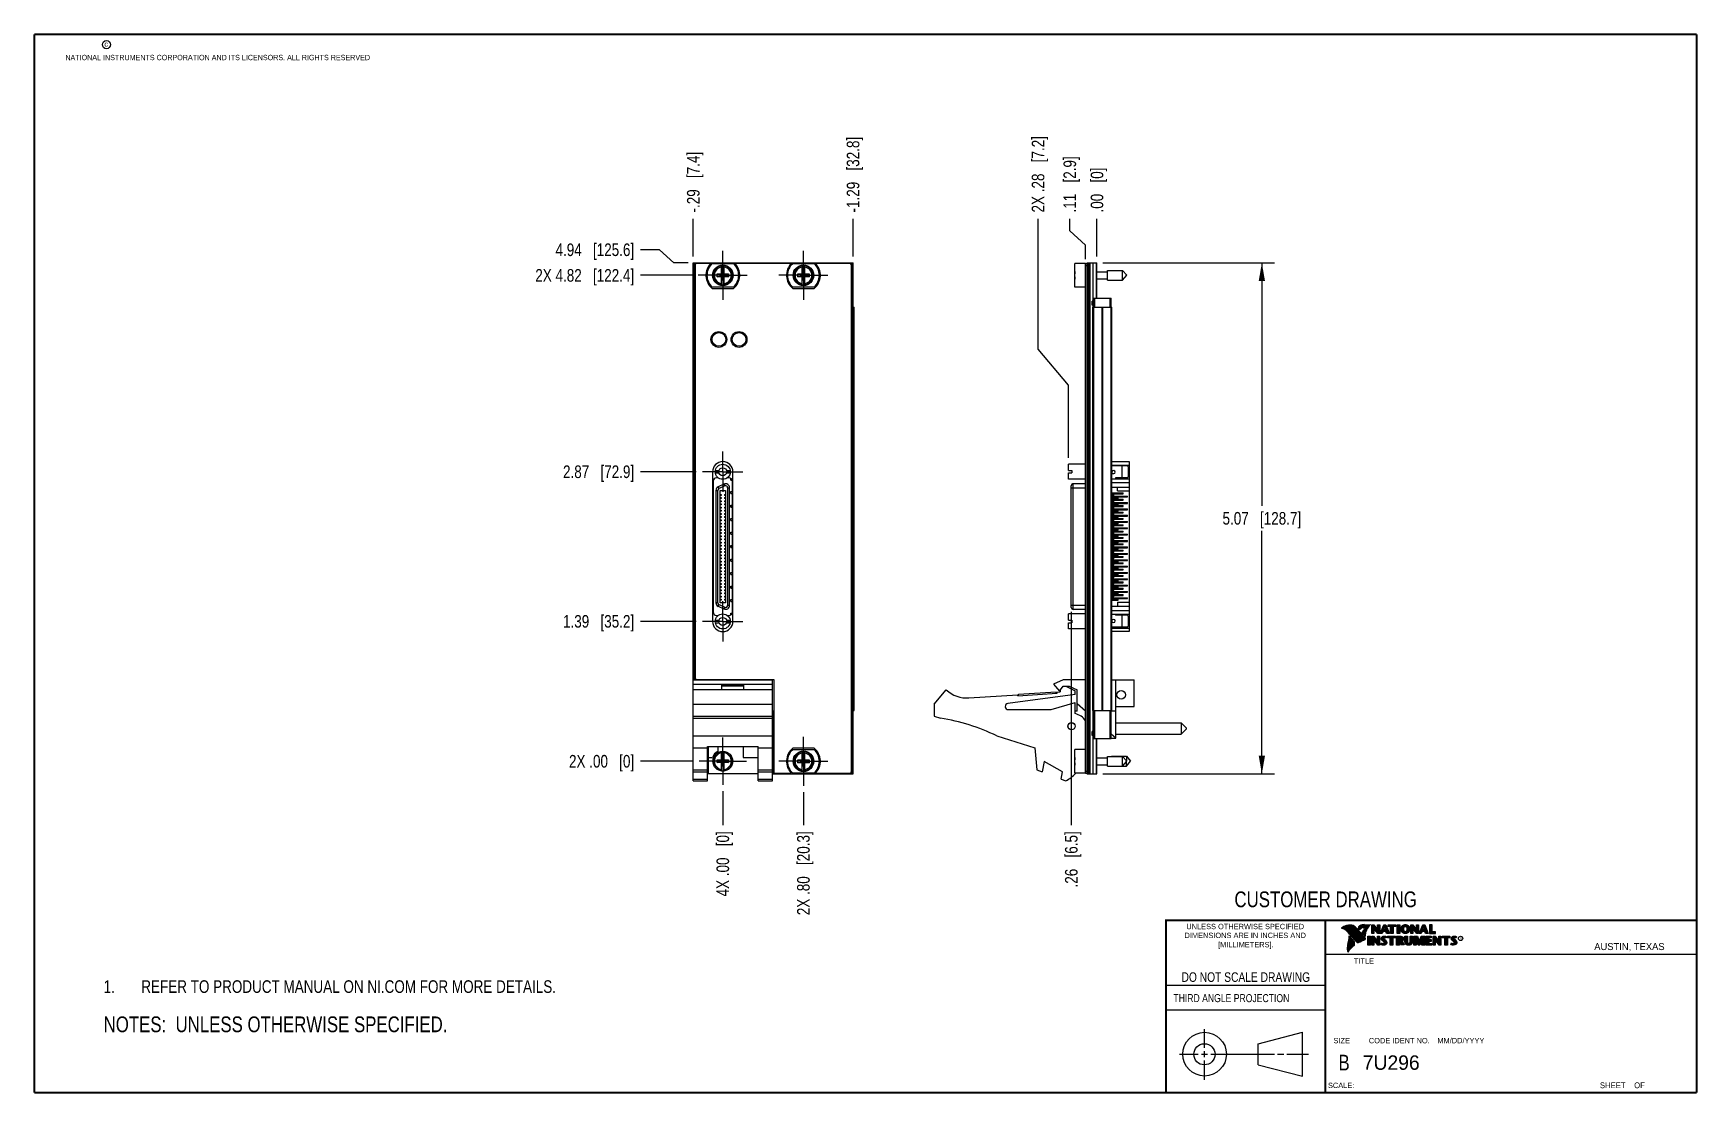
# Model space of a CAD drawing. Header units: inches. Extents: x 0.2 to 16.8, y 0.2 to 10.8.
import ezdxf

# ---------------------------------------------------------------- set-up
doc = ezdxf.new("R2010")
doc.units = ezdxf.units.IN
doc.header["$LTSCALE"] = 0.935
doc.header["$MEASUREMENT"] = 0
doc.linetypes.add('CENTER', pattern=[0.6, 0.375, -0.075, 0.075, -0.075])
doc.layers.get('0').update_dxf_attribs({"linetype": 'CONTINUOUS'})
for name, color, linetype in [('02___PRT_ALL_AXES', 7, 'CONTINUOUS'), ('DEFAULT_1', 7, 'CENTER'), ('DETAIL', 7, 'CONTINUOUS'), ('DIMENSIONS', 7, 'CONTINUOUS')]:
    doc.layers.add(name, color=color, linetype=linetype)
doc.styles.get("Standard").update_dxf_attribs({"font": 'txt', "width": 0.8})
doc.styles.add('TEXTSTYLE_2', font='txt')
doc.styles.add('TEXTSTYLE_3', font='txt', dxfattribs={"width": 0.95})
doc.dimstyles.new('DIMSTYLE_1', dxfattribs={"dimtxt": 0.125, "dimasz": 0.18, "dimexe": 0.125, "dimexo": 0.0625, "dimgap": 0.03125, "dimtad": 0, "dimtih": 1, "dimtoh": 1, "dimzin": 4, "dimdsep": 46, "dimtxsty": 'STANDARD', "dimblk": '_FILLED', "dimblk1": '_FILLED', "dimblk2": '_FILLED', "dimcen": 0.09, "dimadec": 0, "dimazin": 0, "dimtp": 0.001, "dimtm": 0.001, "dimtfac": 1, "dimtofl": 0, "dimtmove": 0, "dimatfit": 3, "dimldrblk": '_FILLED', "dimfxl": 1, "dimtolj": 1, "dimtzin": 4, "dimarcsym": 0})
doc.dimstyles.new('DIMSTYLE_2', dxfattribs={"dimtxt": 0.125, "dimasz": 0.18, "dimexe": 0.125, "dimexo": 0.0625, "dimgap": 0.03125, "dimtad": 0, "dimtih": 1, "dimtoh": 1, "dimzin": 4, "dimdsep": 46, "dimtxsty": 'STANDARD', "dimblk": '_FILLED', "dimblk1": '_FILLED', "dimblk2": '_FILLED', "dimcen": 0.09, "dimadec": 0, "dimazin": 0, "dimtfac": 1, "dimtofl": 0, "dimtmove": 0, "dimatfit": 3, "dimldrblk": '_FILLED', "dimfxl": 1, "dimtolj": 1, "dimtzin": 4, "dimarcsym": 0})
doc.dimstyles.new('DIMSTYLE_3', dxfattribs={"dimtxt": 0.125, "dimasz": 0.18, "dimexe": 0.125, "dimexo": 0.0625, "dimgap": 0.0625, "dimtad": 0, "dimtih": 1, "dimtoh": 1, "dimzin": 4, "dimdsep": 46, "dimtxsty": 'STANDARD', "dimblk": '_FILLED', "dimblk1": '_FILLED', "dimblk2": '_FILLED', "dimcen": 0.09, "dimadec": 0, "dimazin": 0, "dimtp": 0.001, "dimtm": 0.001, "dimtfac": 1, "dimtofl": 0, "dimtmove": 0, "dimatfit": 3, "dimldrblk": '_FILLED', "dimfxl": 1, "dimtolj": 1, "dimtzin": 4, "dimarcsym": 0})

msp = doc.modelspace()

# ---------------------------------------------------------------- texts
at = {"color": 2, "linetype": 'CONTINUOUS', "attachment_point": 1, "line_spacing_factor": 0.9}
for s, insert, char_height, width in [('c', (0.946, 10.689), 0.053, 0.0424), ('NATIONAL INSTRUMENTS CORPORATION AND ITS LICENSORS. ALL RIGHTS RESERVED', (0.558, 10.555), 0.053, 3.0104), ('THIRD ANGLE PROJECTION', (11.556, 1.238), 0.08, 1.408)]:
    msp.add_mtext(s, dxfattribs=dict(at, insert=insert, char_height=char_height, width=width))
at = {"color": 7, "linetype": 'CONTINUOUS', "attachment_point": 2, "line_spacing_factor": 0.9}
for s, insert, char_height, width in [('CUSTOMER DRAWING', (13.067, 2.256), 0.15625, 2), ('DO NOT SCALE DRAWING', (12.275, 1.454), 0.095, 1.52), ('B', (13.25, 0.636), 0.156, 0.125)]:
    msp.add_mtext(s, dxfattribs=dict(at, insert=insert, char_height=char_height, width=width))
at = {"color": 2, "linetype": 'CONTINUOUS', "line_spacing_factor": 0.9}
for s, insert, char_height, width, attachment_point, style in [('DIMENSIONS ARE IN INCHES AND', (12.269, 1.847), 0.05325, 1.49111, 2, 'TEXTSTYLE_2'), ('UNLESS OTHERWISE SPECIFIED', (12.269, 1.935), 0.05325, 1.3846, 2, 'TEXTSTYLE_2'), ('[MILLIMETERS].', (12.275, 1.755), 0.05325, 0.74556, 2, 'TEXTSTYLE_2'), ('R', (14.397, 1.8), 0.0217, 0.02174, 1, 'TEXTSTYLE_2'), ('AUSTIN, TEXAS', (15.733, 1.744), 0.06962, 0.90502, 1, 'TEXTSTYLE_2'), ('TITLE', (13.347, 1.593), 0.0533, 0.26627, 1, 'TEXTSTYLE_2'), ('SIZE', (13.145, 0.803), 0.0533, 0.21302, 1, 'TEXTSTYLE_2'), ('CODE IDENT NO.', (13.798, 0.803), 0.05325, 0.70828, 2, 'TEXTSTYLE_3'), ('MM/DD/YYYY', (14.176, 0.803), 0.0533, 0.53254, 1, 'TEXTSTYLE_2'), ('SCALE:', (13.09, 0.359), 0.0533, 0.31952, 1, 'TEXTSTYLE_2'), ('SHEET    OF', (15.789, 0.362), 0.05726, 0.62988, 1, 'TEXTSTYLE_2')]:
    msp.add_mtext(s, dxfattribs=dict(at, insert=insert, char_height=char_height, width=width, attachment_point=attachment_point, style=style))
at = {"color": 7, "linetype": 'CONTINUOUS', "insert": (13.436, 0.63), "char_height": 0.1432, "width": 0.71578, "attachment_point": 1, "line_spacing_factor": 0.9, "style": 'TEXTSTYLE_2'}
msp.add_mtext('7U296', dxfattribs=at)

# ---------------------------------------------------------------- blocks, each defined once
blk = doc.blocks.new('CUSTOM_NOTE_BL0', base_point=(3.675, 1.312))
at = {"color": 2, "linetype": 'CONTINUOUS', "width": 0.8}
for s, p in [('1.', (0.938, 1.25)), ('REFER TO PRODUCT MANUAL ON NI.COM FOR MORE DETAILS.', (1.312, 1.25))]:
    blk.add_text(s, height=0.125, dxfattribs=at).set_placement(p)
blk = doc.blocks.new('*D0')
at = {"layer": 'DIMENSIONS', "color": 2, "linetype": 'CONTINUOUS'}
blk.add_line((6.82, 4.935), (6.266, 4.935), dxfattribs=at)
at = {"layer": 'DIMENSIONS', "color": 2, "linetype": 'CONTINUOUS', "insert": (6.204, 4.998), "char_height": 0.125, "width": 1.125, "attachment_point": 3, "line_spacing_factor": 0.9}
blk.add_mtext('1.39{\\Ftxt.shx;\\W1.000000;\\H0.125000; }[35.2]', dxfattribs=at)
blk = doc.blocks.new('_FILLED')
at = {"color": 0, "linetype": 'BYBLOCK'}
blk.add_solid([(0, 0), (-1, 0.174), (-1, -0.174)], dxfattribs=at)
blk = doc.blocks.new('*D1')
at = {"layer": 'DIMENSIONS', "color": 2, "linetype": 'CONTINUOUS'}
blk.add_line((6.787, 3.548), (6.266, 3.548), dxfattribs=at)
at = {"layer": 'DIMENSIONS', "color": 2, "linetype": 'CONTINUOUS', "insert": (6.204, 3.61), "char_height": 0.125, "width": 1.025, "attachment_point": 3, "line_spacing_factor": 0.9}
blk.add_mtext('2X .00{\\Ftxt.shx;\\W1.000000;\\H0.125000; }[0]', dxfattribs=at)
blk = doc.blocks.new('*D2')
at = {"layer": 'DIMENSIONS', "color": 2, "linetype": 'CONTINUOUS'}
blk.add_line((6.82, 6.419), (6.266, 6.419), dxfattribs=at)
at = {"layer": 'DIMENSIONS', "color": 2, "linetype": 'CONTINUOUS', "insert": (6.204, 6.482), "char_height": 0.125, "width": 1.125, "attachment_point": 3, "line_spacing_factor": 0.9}
blk.add_mtext('2.87{\\Ftxt.shx;\\W1.000000;\\H0.125000; }[72.9]', dxfattribs=at)
blk = doc.blocks.new('*D3')
at = {"layer": 'DIMENSIONS', "color": 2, "linetype": 'CONTINUOUS'}
blk.add_line((6.778, 8.368), (6.266, 8.368), dxfattribs=at)
at = {"layer": 'DIMENSIONS', "color": 2, "linetype": 'CONTINUOUS', "insert": (6.204, 8.43), "char_height": 0.125, "width": 1.525, "attachment_point": 3, "line_spacing_factor": 0.9}
blk.add_mtext('2X 4.82{\\Ftxt.shx;\\W1.000000;\\H0.125000; }[122.4]', dxfattribs=at)
blk = doc.blocks.new('*D4')
at = {"layer": 'DIMENSIONS', "color": 2, "linetype": 'CONTINUOUS'}
for p, q in [((6.456, 8.622), (6.266, 8.622)), ((6.599, 8.491), (6.456, 8.622)), ((6.74, 8.491), (6.599, 8.491))]:
    blk.add_line(p, q, dxfattribs=at)
at = {"layer": 'DIMENSIONS', "color": 2, "linetype": 'CONTINUOUS', "insert": (6.204, 8.684), "char_height": 0.125, "width": 1.225, "attachment_point": 3, "line_spacing_factor": 0.9}
blk.add_mtext('4.94{\\Ftxt.shx;\\W1.000000;\\H0.125000; }[125.6]', dxfattribs=at)
blk = doc.blocks.new('*D5')
at = {"layer": 'DIMENSIONS', "color": 2, "linetype": 'CONTINUOUS'}
blk.add_line((7.884, 3.241), (7.884, 2.915), dxfattribs=at)
at = {"layer": 'DIMENSIONS', "color": 2, "linetype": 'CONTINUOUS', "insert": (7.821, 2.853), "char_height": 0.125, "width": 1.325, "attachment_point": 3, "rotation": 90, "line_spacing_factor": 0.9}
blk.add_mtext('2X .80{\\Ftxt.shx;\\W1.000000;\\H0.125000; }[20.3]', dxfattribs=at)
blk = doc.blocks.new('*D6')
at = {"layer": 'DIMENSIONS', "color": 2, "linetype": 'CONTINUOUS'}
blk.add_line((7.084, 3.251), (7.084, 2.915), dxfattribs=at)
at = {"layer": 'DIMENSIONS', "color": 2, "linetype": 'CONTINUOUS', "insert": (7.021, 2.853), "char_height": 0.125, "width": 1.025, "attachment_point": 3, "rotation": 90, "line_spacing_factor": 0.9}
blk.add_mtext('4X .00{\\Ftxt.shx;\\W1.000000;\\H0.125000; }[0]', dxfattribs=at)
blk = doc.blocks.new('*D7')
at = {"layer": 'DIMENSIONS', "color": 2, "linetype": 'CONTINUOUS'}
blk.add_line((8.377, 8.554), (8.377, 8.929), dxfattribs=at)
at = {"layer": 'DIMENSIONS', "color": 2, "linetype": 'CONTINUOUS', "insert": (8.314, 8.991), "char_height": 0.125, "width": 1.225, "attachment_point": 1, "rotation": 90, "line_spacing_factor": 0.9}
blk.add_mtext('-1.29{\\Ftxt.shx;\\W1.000000;\\H0.125000; }[32.8]', dxfattribs=at)
blk = doc.blocks.new('*D8')
at = {"layer": 'DIMENSIONS', "color": 2, "linetype": 'CONTINUOUS'}
blk.add_line((6.791, 8.554), (6.791, 8.929), dxfattribs=at)
at = {"layer": 'DIMENSIONS', "color": 2, "linetype": 'CONTINUOUS', "insert": (6.728, 8.991), "char_height": 0.125, "width": 1.025, "attachment_point": 1, "rotation": 90, "line_spacing_factor": 0.9}
blk.add_mtext('-.29{\\Ftxt.shx;\\W1.000000;\\H0.125000; }[7.4]', dxfattribs=at)
blk = doc.blocks.new('*D9')
at = {"layer": 'DIMENSIONS', "color": 2, "linetype": 'CONTINUOUS'}
for p, q in [((10.528, 8.809), (10.528, 8.929)), ((10.684, 8.668), (10.528, 8.809)), ((10.684, 8.529), (10.684, 8.668))]:
    blk.add_line(p, q, dxfattribs=at)
at = {"layer": 'DIMENSIONS', "color": 2, "linetype": 'CONTINUOUS', "insert": (10.465, 8.991), "char_height": 0.125, "width": 0.925, "attachment_point": 1, "rotation": 90, "line_spacing_factor": 0.9}
blk.add_mtext('.11{\\Ftxt.shx;\\W1.000000;\\H0.125000; }[2.9]', dxfattribs=at)
blk = doc.blocks.new('*D10')
at = {"layer": 'DIMENSIONS', "color": 2, "linetype": 'CONTINUOUS'}
blk.add_line((10.797, 8.554), (10.797, 8.929), dxfattribs=at)
at = {"layer": 'DIMENSIONS', "color": 2, "linetype": 'CONTINUOUS', "insert": (10.735, 8.991), "char_height": 0.125, "width": 0.725, "attachment_point": 1, "rotation": 90, "line_spacing_factor": 0.9}
blk.add_mtext('.00{\\Ftxt.shx;\\W1.000000;\\H0.125000; }[0]', dxfattribs=at)
blk = doc.blocks.new('*D11')
at = {"layer": 'DIMENSIONS', "color": 2, "linetype": 'CONTINUOUS'}
for p, q in [((10.213, 7.635), (10.213, 8.929)), ((10.515, 7.279), (10.213, 7.635)), ((10.515, 6.557), (10.515, 7.279))]:
    blk.add_line(p, q, dxfattribs=at)
at = {"layer": 'DIMENSIONS', "color": 2, "linetype": 'CONTINUOUS', "insert": (10.15, 8.991), "char_height": 0.125, "width": 1.225, "attachment_point": 1, "rotation": 90, "line_spacing_factor": 0.9}
blk.add_mtext('2X .28{\\Ftxt.shx;\\W1.000000;\\H0.125000; }[7.2]', dxfattribs=at)
blk = doc.blocks.new('*D12')
at = {"layer": 'DIMENSIONS', "color": 2, "linetype": 'CONTINUOUS'}
blk.add_line((10.542, 5.031), (10.542, 2.915), dxfattribs=at)
at = {"layer": 'DIMENSIONS', "color": 2, "linetype": 'CONTINUOUS', "insert": (10.48, 2.853), "char_height": 0.125, "width": 0.925, "attachment_point": 3, "rotation": 90, "line_spacing_factor": 0.9}
blk.add_mtext('.26{\\Ftxt.shx;\\W1.000000;\\H0.125000; }[6.5]', dxfattribs=at)
blk = doc.blocks.new('*D13')
at = {"layer": 'DIMENSIONS', "color": 2, "linetype": 'CONTINUOUS'}
for p, q in [((10.855, 8.491), (12.559, 8.491)), ((12.434, 8.491), (12.434, 6.082)), ((12.434, 3.423), (12.434, 5.832)), ((10.855, 3.423), (12.559, 3.423))]:
    blk.add_line(p, q, dxfattribs=at)
at = {"layer": 'DIMENSIONS', "color": 2, "linetype": 'CONTINUOUS', "xscale": 0.18, "yscale": 0.18, "zscale": 0.18}
for p, rotation in [((12.434, 8.491), 90), ((12.434, 3.423), 270)]:
    blk.add_blockref('_FILLED', p, dxfattribs=dict(at, rotation=rotation))
at = {"layer": 'DIMENSIONS', "color": 2, "linetype": 'CONTINUOUS', "insert": (12.434, 6.02), "char_height": 0.125, "width": 1.225, "attachment_point": 2, "line_spacing_factor": 0.9}
blk.add_mtext('5.07{\\Ftxt.shx;\\W1.000000;\\H0.125000; }[128.7]', dxfattribs=at)
blk = doc.blocks.new('NOTES_HEADER_BL1', base_point=(3.1215, 0.9375))
at = {"layer": 'DETAIL', "color": 2, "linetype": 'CONTINUOUS', "width": 0.8}
blk.add_text('NOTES:  UNLESS OTHERWISE SPECIFIED.', height=0.156, dxfattribs=at).set_placement((0.9375, 0.8595))

# ---------------------------------------------------------------- dimensions: what is measured, and where the dimension line sits
at = {"layer": 'DIMENSIONS', "color": 2, "linetype": 'CONTINUOUS'}
for feature_location, offset, dtype, origin, text, dimstyle, picture, middle in [((8.377, 8.554), (0, 0.375), 1, (7.084, 8.491), '-<>', 'DIMSTYLE_1', '*D7', (8.377, 9.604)), ((10.515, 6.557), (-0.303, 2.372), 0, (10.797, 6.494), '2X <>', 'DIMSTYLE_1', '*D11', (10.213, 9.604)), ((6.791, 8.554), (0, 0.375), 1, (7.084, 8.491), '-<>', 'DIMSTYLE_1', '*D8', (6.791, 9.504)), ((6.778, 8.368), (-0.512, 0), 0, (6.84, 3.548), '2X <>', 'DIMSTYLE_1', '*D3', (5.441, 8.368)), ((6.787494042, 3.547944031), (-0.521, 0), 0, (6.849994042, 3.547944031), '2X <>', 'DIMSTYLE_2', '*D1', (5.691494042, 3.547944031)), ((7.083994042, 3.251444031), (0, -0.336), 1, (7.083994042, 3.313944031), '4X <>', 'DIMSTYLE_2', '*D6', (7.083994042, 2.340444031)), ((7.884, 3.241), (0, -0.325), 1, (7.084, 3.314), '2X <>', 'DIMSTYLE_1', '*D5', (7.884, 2.19))]:
    dim = msp.add_ordinate_dim(feature_location=feature_location, offset=offset, dtype=dtype, origin=origin, text=text, dimstyle=dimstyle, dxfattribs=at)
    dim.commit()
    dim.dimension.update_dxf_attribs({"geometry": picture, "text_midpoint": middle})
for feature_location, offset, dtype, origin, dimstyle, picture, middle in [((10.684, 8.529), (-0.157, 0.4), 0, (10.797, 8.491), 'DIMSTYLE_1', '*D9', (10.528, 9.454)), ((10.797446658, 8.553884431), (0, 0.375), 1, (10.797446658, 8.491384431), 'DIMSTYLE_2', '*D10', (10.797446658, 9.353884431)), ((6.74, 8.491), (-0.474, 0.131), 0, (6.803, 3.548), 'DIMSTYLE_1', '*D4', (5.591, 8.622)), ((6.82, 6.419), (-0.554, 0), 0, (6.883, 3.548), 'DIMSTYLE_1', '*D2', (5.641, 6.419)), ((10.5423, 5.0312), (0, -2.1157), 1, (10.7974, 6.261), 'DIMSTYLE_1', '*D12', (10.5423, 2.3904)), ((6.82, 4.935), (-0.554, 0), 0, (6.85, 3.548), 'DIMSTYLE_1', '*D0', (5.641, 4.935))]:
    dim = msp.add_ordinate_dim(feature_location=feature_location, offset=offset, dtype=dtype, origin=origin, dimstyle=dimstyle, dxfattribs=at)
    dim.commit()
    dim.dimension.update_dxf_attribs({"geometry": picture, "text_midpoint": middle})
dim = msp.add_linear_dim(base=(12.434, 3.423), p1=(10.792, 8.491), p2=(10.792, 3.423), angle=270, dimstyle='DIMSTYLE_3', dxfattribs=at)
dim.commit()
dim.dimension.update_dxf_attribs({"geometry": '*D13', "text_midpoint": (12.434, 5.957), "dimtype": 160})

# ---------------------------------------------------------------- linework, layer by layer
at = {"color": 7, "linetype": 'CONTINUOUS'}
for p, q in [((6.791, 8.491), (8.377, 8.491)), ((6.808, 8.466), (6.808, 4.38)), ((6.966, 8.486), (6.828, 8.486)), ((6.98, 8.486), (7.188, 8.486)), ((7.07, 8.38), (7.07, 8.462)), ((7.098, 8.38), (7.098, 8.462)), ((7.78, 8.486), (7.988, 8.486)), ((7.87, 8.38), (7.87, 8.462)), ((7.898, 8.38), (7.898, 8.462)), ((8.34, 8.486), (8.002, 8.486)), ((8.36, 3.448), (8.36, 8.466)), ((8.377, 3.423), (8.377, 8.491)), ((10.579, 8.249), (10.579, 8.486)), ((10.684, 8.486), (10.579, 8.486)), ((10.684, 3.428), (10.684, 8.486)), ((10.684, 8.486), (10.699, 8.486)), ((10.684, 8.466), (10.699, 8.466)), ((10.699, 3.423), (10.699, 8.491)), ((10.699, 8.491), (10.759, 8.491)), ((10.711, 3.423), (10.711, 8.491)), ((10.717, 3.423), (10.717, 8.491)), ((10.729, 3.423), (10.729, 8.491)), ((7.027, 8.354), (7.027, 8.382)), ((7.027, 8.382), (7.141, 8.354)), ((7.027, 8.354), (7.141, 8.382)), ((7.027, 8.382), (7.07, 8.382)), ((7.07, 8.354), (7.027, 8.354)), ((7.07, 8.38), (7.072, 8.38)), ((7.07, 8.273), (7.07, 8.356)), ((7.07, 8.356), (7.072, 8.356)), ((7.072, 8.319), (7.096, 8.416)), ((7.072, 8.416), (7.072, 8.38)), ((7.096, 8.319), (7.072, 8.416)), ((7.096, 8.416), (7.072, 8.416)), ((7.072, 8.356), (7.096, 8.38)), ((7.096, 8.356), (7.072, 8.38)), ((7.072, 8.356), (7.072, 8.319)), ((7.096, 8.319), (7.072, 8.319)), ((7.096, 8.38), (7.096, 8.416)), ((7.098, 8.38), (7.096, 8.38)), ((7.096, 8.319), (7.096, 8.356)), ((7.098, 8.356), (7.096, 8.356)), ((7.098, 8.382), (7.141, 8.382)), ((7.098, 8.273), (7.098, 8.356)), ((7.141, 8.354), (7.098, 8.354)), ((7.141, 8.382), (7.141, 8.354)), ((7.827, 8.354), (7.827, 8.382)), ((7.827, 8.354), (7.941, 8.382)), ((7.827, 8.382), (7.87, 8.382)), ((7.827, 8.382), (7.941, 8.354)), ((7.87, 8.354), (7.827, 8.354)), ((7.87, 8.38), (7.872, 8.38)), ((7.87, 8.273), (7.87, 8.356)), ((7.87, 8.356), (7.872, 8.356)), ((7.872, 8.319), (7.896, 8.416)), ((7.872, 8.416), (7.872, 8.38)), ((7.896, 8.319), (7.872, 8.416)), ((7.896, 8.416), (7.872, 8.416)), ((7.872, 8.356), (7.896, 8.38)), ((7.896, 8.356), (7.872, 8.38)), ((7.872, 8.356), (7.872, 8.319)), ((7.896, 8.319), (7.872, 8.319)), ((7.896, 8.38), (7.896, 8.416)), ((7.898, 8.38), (7.896, 8.38)), ((7.896, 8.319), (7.896, 8.356)), ((7.898, 8.356), (7.896, 8.356)), ((7.898, 8.382), (7.941, 8.382)), ((7.898, 8.273), (7.898, 8.356)), ((7.941, 8.354), (7.898, 8.354)), ((7.941, 8.382), (7.941, 8.354)), ((10.577, 8.382), (10.579, 8.382)), ((10.579, 8.354), (10.577, 8.354)), ((10.797, 8.403), (10.903, 8.403)), ((10.797, 8.333), (10.903, 8.333)), ((10.903, 8.319), (10.903, 8.417)), ((10.903, 8.417), (11.051, 8.417)), ((10.903, 8.319), (11.051, 8.319)), ((11.051, 8.319), (11.051, 8.417)), ((11.051, 8.417), (11.093, 8.368)), ((11.051, 8.319), (11.093, 8.368)), ((7.188, 8.249), (6.98, 8.249)), ((7.988, 8.249), (7.78, 8.249)), ((10.684, 8.249), (10.579, 8.249)), ((10.752, 8.113), (10.751, 8.112)), ((10.751, 8.073), (10.751, 8.112)), ((10.752, 8.113), (10.752, 8.072)), ((10.765, 8.051), (10.765, 8.141)), ((10.765, 8.141), (10.939, 8.141)), ((10.775, 8.051), (10.775, 8.141)), ((10.929, 8.051), (10.929, 8.141)), ((10.939, 8.051), (10.939, 8.141)), ((8.377, 8.051), (8.388, 8.051)), ((8.388, 4.051), (8.388, 8.051)), ((10.752, 8.072), (10.751, 8.073)), ((10.758, 4.051), (10.758, 8.051)), ((10.758, 8.051), (10.946, 8.051)), ((10.767, 4.051), (10.767, 8.051)), ((10.849, 4.051), (10.849, 8.051)), ((10.856, 4.051), (10.856, 8.051)), ((10.937, 4.051), (10.937, 8.051)), ((10.946, 4.051), (10.946, 8.051)), ((10.515, 6.432), (10.515, 6.494)), ((10.684, 6.494), (10.515, 6.494)), ((11.119, 6.518), (10.946, 6.518)), ((10.946, 6.486), (11.119, 6.486)), ((11.097, 6.477), (10.946, 6.477)), ((11.048, 6.358), (11.048, 6.477)), ((11.107, 6.467), (11.107, 6.368)), ((11.119, 4.837), (11.119, 6.518)), ((6.987, 6.325), (6.987, 5.029)), ((7.009, 6.432), (7.046, 6.432)), ((7.009, 6.407), (7.046, 6.407)), ((7.036, 6.36), (7.022, 6.36)), ((7.095, 6.297), (7.037, 6.27)), ((7.12, 6.432), (7.156, 6.432)), ((7.12, 6.407), (7.156, 6.407)), ((7.144, 6.36), (7.13, 6.36)), ((7.164, 6.337), (7.164, 6.354)), ((7.164, 6.337), (7.177, 6.337)), ((7.179, 5.029), (7.179, 6.325)), ((10.515, 6.432), (10.549, 6.432)), ((10.515, 6.345), (10.515, 6.407)), ((10.515, 6.407), (10.549, 6.407)), ((10.684, 6.345), (10.515, 6.345)), ((10.542, 5.074), (10.542, 6.281)), ((10.549, 6.432), (10.549, 6.407)), ((10.562, 5.054), (10.562, 6.3)), ((10.684, 6.3), (10.562, 6.3)), ((10.946, 6.349), (11.119, 6.349)), ((10.946, 6.313), (11.119, 6.313)), ((10.981, 6.358), (10.981, 6.349)), ((11.097, 6.358), (10.981, 6.358)), ((7.015, 6.234), (7.015, 5.12)), ((7.056, 5.12), (7.056, 6.234)), ((7.056, 6.234), (7.109, 6.234)), ((7.056, 6.194), (7.067, 6.194)), ((7.067, 6.184), (7.056, 6.184)), ((7.056, 6.163), (7.067, 6.163)), ((7.067, 6.153), (7.056, 6.153)), ((7.056, 6.131), (7.067, 6.131)), ((7.067, 6.121), (7.056, 6.121)), ((7.067, 6.194), (7.067, 6.184)), ((7.067, 6.163), (7.067, 6.153)), ((7.067, 6.131), (7.067, 6.121)), ((7.099, 6.194), (7.099, 6.184)), ((7.099, 6.194), (7.109, 6.194)), ((7.109, 6.184), (7.099, 6.184)), ((7.099, 6.163), (7.099, 6.153)), ((7.099, 6.163), (7.109, 6.163)), ((7.109, 6.153), (7.099, 6.153)), ((7.099, 6.131), (7.099, 6.121)), ((7.099, 6.131), (7.109, 6.131)), ((7.109, 6.121), (7.099, 6.121)), ((7.109, 6.234), (7.109, 5.12)), ((7.151, 5.094), (7.151, 6.261)), ((7.164, 6.203), (7.164, 6.223)), ((7.164, 6.223), (7.179, 6.223)), ((7.164, 6.203), (7.179, 6.203)), ((10.542, 6.261), (10.684, 6.261)), ((10.946, 6.268), (11.119, 6.268)), ((10.946, 6.209), (11.056, 6.209)), ((10.946, 6.201), (11.056, 6.201)), ((10.946, 6.193), (10.964, 6.193)), ((10.964, 6.185), (10.946, 6.185)), ((10.946, 6.177), (11.101, 6.177)), ((10.946, 6.169), (11.101, 6.169)), ((10.946, 6.162), (11.009, 6.162)), ((10.946, 6.154), (11.009, 6.154)), ((10.946, 6.146), (11.056, 6.146)), ((10.946, 6.138), (11.056, 6.138)), ((10.946, 6.13), (10.964, 6.13)), ((10.964, 6.122), (10.946, 6.122)), ((10.946, 6.114), (11.101, 6.114)), ((10.964, 6.185), (10.964, 6.193)), ((10.964, 6.122), (10.964, 6.13)), ((10.989, 6.162), (10.989, 6.154)), ((11.001, 6.229), (11.001, 6.268)), ((11.001, 6.229), (11.119, 6.229)), ((11.009, 6.154), (11.009, 6.162)), ((11.036, 6.209), (11.036, 6.201)), ((11.036, 6.146), (11.036, 6.138)), ((11.056, 6.201), (11.056, 6.209)), ((11.056, 6.138), (11.056, 6.146)), ((11.082, 6.177), (11.082, 6.169)), ((11.082, 6.114), (11.082, 6.106)), ((11.101, 6.169), (11.101, 6.177)), ((11.101, 6.106), (11.101, 6.114)), ((7.056, 6.1), (7.067, 6.1)), ((7.067, 6.09), (7.056, 6.09)), ((7.056, 6.068), (7.067, 6.068)), ((7.067, 6.058), (7.056, 6.058)), ((7.056, 6.037), (7.067, 6.037)), ((7.067, 6.027), (7.056, 6.027)), ((7.056, 6.005), (7.067, 6.005)), ((7.067, 5.995), (7.056, 5.995)), ((7.056, 5.974), (7.067, 5.974)), ((7.067, 5.964), (7.056, 5.964)), ((7.067, 6.1), (7.067, 6.09)), ((7.067, 6.068), (7.067, 6.058)), ((7.067, 6.037), (7.067, 6.027)), ((7.067, 6.005), (7.067, 5.995)), ((7.067, 5.974), (7.067, 5.964)), ((7.099, 6.1), (7.099, 6.09)), ((7.099, 6.1), (7.109, 6.1)), ((7.109, 6.09), (7.099, 6.09)), ((7.099, 6.068), (7.099, 6.058)), ((7.099, 6.068), (7.109, 6.068)), ((7.109, 6.058), (7.099, 6.058)), ((7.099, 6.037), (7.099, 6.027)), ((7.099, 6.037), (7.109, 6.037)), ((7.109, 6.027), (7.099, 6.027)), ((7.099, 6.005), (7.099, 5.995)), ((7.099, 6.005), (7.109, 6.005)), ((7.109, 5.995), (7.099, 5.995)), ((7.099, 5.974), (7.099, 5.964)), ((7.099, 5.974), (7.109, 5.974)), ((7.109, 5.964), (7.099, 5.964)), ((7.164, 6.069), (7.164, 6.089)), ((7.164, 6.089), (7.179, 6.089)), ((7.164, 6.069), (7.179, 6.069)), ((7.164, 5.935), (7.164, 5.955)), ((7.164, 5.955), (7.179, 5.955)), ((7.165, 6.069), (7.165, 6.089)), ((7.165, 6.071), (7.178, 6.071)), ((7.171, 6.089), (7.171, 6.071)), ((7.178, 6.089), (7.178, 6.071)), ((10.946, 6.106), (11.101, 6.106)), ((10.946, 6.099), (11.009, 6.099)), ((10.946, 6.091), (11.009, 6.091)), ((10.946, 6.083), (11.056, 6.083)), ((10.946, 6.075), (11.056, 6.075)), ((10.946, 6.067), (10.964, 6.067)), ((10.964, 6.059), (10.946, 6.059)), ((10.946, 6.051), (11.101, 6.051)), ((10.946, 6.043), (11.101, 6.043)), ((10.946, 6.036), (11.009, 6.036)), ((10.946, 6.028), (11.009, 6.028)), ((10.946, 6.02), (11.056, 6.02)), ((10.946, 6.012), (11.056, 6.012)), ((10.946, 6.004), (10.964, 6.004)), ((10.964, 5.996), (10.946, 5.996)), ((10.946, 5.988), (11.101, 5.988)), ((10.946, 5.98), (11.101, 5.98)), ((10.946, 5.973), (11.009, 5.973)), ((10.946, 5.965), (11.009, 5.965)), ((10.946, 5.957), (11.056, 5.957)), ((10.946, 5.949), (11.056, 5.949)), ((10.964, 6.059), (10.964, 6.067)), ((10.964, 5.996), (10.964, 6.004)), ((10.989, 6.099), (10.989, 6.091)), ((10.989, 6.036), (10.989, 6.028)), ((10.989, 5.973), (10.989, 5.965)), ((11.009, 6.091), (11.009, 6.099)), ((11.009, 6.028), (11.009, 6.036)), ((11.009, 5.965), (11.009, 5.973)), ((11.036, 6.083), (11.036, 6.075)), ((11.036, 6.02), (11.036, 6.012)), ((11.036, 5.957), (11.036, 5.949)), ((11.056, 6.075), (11.056, 6.083)), ((11.056, 6.012), (11.056, 6.02)), ((11.056, 5.949), (11.056, 5.957)), ((11.082, 6.051), (11.082, 6.043)), ((11.082, 5.988), (11.082, 5.98)), ((11.101, 6.043), (11.101, 6.051)), ((11.101, 5.98), (11.101, 5.988)), ((7.056, 5.942), (7.067, 5.942)), ((7.067, 5.932), (7.056, 5.932)), ((7.056, 5.911), (7.067, 5.911)), ((7.067, 5.901), (7.056, 5.901)), ((7.056, 5.879), (7.067, 5.879)), ((7.067, 5.869), (7.056, 5.869)), ((7.056, 5.848), (7.067, 5.848)), ((7.067, 5.838), (7.056, 5.838)), ((7.056, 5.816), (7.067, 5.816)), ((7.067, 5.806), (7.056, 5.806)), ((7.056, 5.785), (7.067, 5.785)), ((7.067, 5.942), (7.067, 5.932)), ((7.067, 5.911), (7.067, 5.901)), ((7.067, 5.879), (7.067, 5.869)), ((7.067, 5.848), (7.067, 5.838)), ((7.067, 5.816), (7.067, 5.806)), ((7.067, 5.785), (7.067, 5.775)), ((7.099, 5.942), (7.099, 5.932)), ((7.099, 5.942), (7.109, 5.942)), ((7.109, 5.932), (7.099, 5.932)), ((7.099, 5.911), (7.099, 5.901)), ((7.099, 5.911), (7.109, 5.911)), ((7.109, 5.901), (7.099, 5.901)), ((7.099, 5.879), (7.099, 5.869)), ((7.099, 5.879), (7.109, 5.879)), ((7.109, 5.869), (7.099, 5.869)), ((7.099, 5.848), (7.099, 5.838)), ((7.099, 5.848), (7.109, 5.848)), ((7.109, 5.838), (7.099, 5.838)), ((7.099, 5.816), (7.099, 5.806)), ((7.099, 5.816), (7.109, 5.816)), ((7.109, 5.806), (7.099, 5.806)), ((7.099, 5.785), (7.099, 5.775)), ((7.099, 5.785), (7.109, 5.785)), ((7.164, 5.935), (7.179, 5.935)), ((7.164, 5.801), (7.164, 5.821)), ((7.164, 5.821), (7.179, 5.821)), ((7.164, 5.801), (7.179, 5.801)), ((10.946, 5.941), (10.964, 5.941)), ((10.964, 5.933), (10.946, 5.933)), ((10.946, 5.925), (11.101, 5.925)), ((10.946, 5.918), (11.101, 5.918)), ((10.946, 5.91), (11.009, 5.91)), ((10.946, 5.902), (11.009, 5.902)), ((10.946, 5.894), (11.056, 5.894)), ((10.946, 5.886), (11.056, 5.886)), ((10.946, 5.878), (10.964, 5.878)), ((10.964, 5.87), (10.946, 5.87)), ((10.946, 5.862), (11.101, 5.862)), ((10.946, 5.855), (11.101, 5.855)), ((10.946, 5.847), (11.009, 5.847)), ((10.946, 5.839), (11.009, 5.839)), ((10.946, 5.831), (11.056, 5.831)), ((10.946, 5.823), (11.056, 5.823)), ((10.946, 5.815), (10.964, 5.815)), ((10.964, 5.807), (10.946, 5.807)), ((10.946, 5.799), (11.101, 5.799)), ((10.946, 5.792), (11.101, 5.792)), ((10.946, 5.784), (11.009, 5.784)), ((10.964, 5.933), (10.964, 5.941)), ((10.964, 5.87), (10.964, 5.878)), ((10.964, 5.807), (10.964, 5.815)), ((10.989, 5.91), (10.989, 5.902)), ((10.989, 5.847), (10.989, 5.839)), ((10.989, 5.784), (10.989, 5.776)), ((11.009, 5.902), (11.009, 5.91)), ((11.009, 5.839), (11.009, 5.847)), ((11.009, 5.776), (11.009, 5.784)), ((11.036, 5.894), (11.036, 5.886)), ((11.036, 5.831), (11.036, 5.823)), ((11.056, 5.886), (11.056, 5.894)), ((11.056, 5.823), (11.056, 5.831)), ((11.082, 5.925), (11.082, 5.918)), ((11.082, 5.862), (11.082, 5.855)), ((11.082, 5.799), (11.082, 5.792)), ((11.101, 5.918), (11.101, 5.925)), ((11.101, 5.855), (11.101, 5.862)), ((11.101, 5.792), (11.101, 5.799)), ((7.067, 5.775), (7.056, 5.775)), ((7.056, 5.753), (7.067, 5.753)), ((7.067, 5.743), (7.056, 5.743)), ((7.056, 5.722), (7.067, 5.722)), ((7.067, 5.712), (7.056, 5.712)), ((7.056, 5.69), (7.067, 5.69)), ((7.067, 5.68), (7.056, 5.68)), ((7.056, 5.659), (7.067, 5.659)), ((7.067, 5.649), (7.056, 5.649)), ((7.056, 5.627), (7.067, 5.627)), ((7.067, 5.617), (7.056, 5.617)), ((7.067, 5.753), (7.067, 5.743)), ((7.067, 5.722), (7.067, 5.712)), ((7.067, 5.69), (7.067, 5.68)), ((7.067, 5.659), (7.067, 5.649)), ((7.067, 5.627), (7.067, 5.617)), ((7.109, 5.775), (7.099, 5.775)), ((7.099, 5.753), (7.099, 5.743)), ((7.099, 5.753), (7.109, 5.753)), ((7.109, 5.743), (7.099, 5.743)), ((7.099, 5.722), (7.099, 5.712)), ((7.099, 5.722), (7.109, 5.722)), ((7.109, 5.712), (7.099, 5.712)), ((7.099, 5.69), (7.099, 5.68)), ((7.099, 5.69), (7.109, 5.69)), ((7.109, 5.68), (7.099, 5.68)), ((7.099, 5.659), (7.099, 5.649)), ((7.099, 5.659), (7.109, 5.659)), ((7.109, 5.649), (7.099, 5.649)), ((7.099, 5.627), (7.099, 5.617)), ((7.099, 5.627), (7.109, 5.627)), ((7.109, 5.617), (7.099, 5.617)), ((7.164, 5.667), (7.164, 5.687)), ((7.164, 5.687), (7.179, 5.687)), ((7.164, 5.667), (7.179, 5.667)), ((7.165, 5.667), (7.165, 5.687)), ((7.171, 5.687), (7.171, 5.667)), ((7.178, 5.687), (7.178, 5.667)), ((10.946, 5.776), (11.009, 5.776)), ((10.946, 5.768), (11.056, 5.768)), ((10.946, 5.76), (11.056, 5.76)), ((10.946, 5.752), (10.964, 5.752)), ((10.964, 5.744), (10.946, 5.744)), ((10.946, 5.736), (11.101, 5.736)), ((10.946, 5.729), (11.101, 5.729)), ((10.946, 5.721), (11.009, 5.721)), ((10.946, 5.713), (11.009, 5.713)), ((10.946, 5.705), (11.056, 5.705)), ((10.946, 5.697), (11.056, 5.697)), ((10.946, 5.689), (10.964, 5.689)), ((10.964, 5.681), (10.946, 5.681)), ((10.946, 5.673), (11.101, 5.673)), ((10.946, 5.666), (11.101, 5.666)), ((10.946, 5.658), (11.009, 5.658)), ((10.946, 5.65), (11.009, 5.65)), ((10.946, 5.642), (11.056, 5.642)), ((10.946, 5.634), (11.056, 5.634)), ((10.946, 5.626), (10.964, 5.626)), ((10.964, 5.618), (10.946, 5.618)), ((10.964, 5.744), (10.964, 5.752)), ((10.964, 5.681), (10.964, 5.689)), ((10.964, 5.618), (10.964, 5.626)), ((10.989, 5.721), (10.989, 5.713)), ((10.989, 5.658), (10.989, 5.65)), ((11.009, 5.713), (11.009, 5.721)), ((11.009, 5.65), (11.009, 5.658)), ((11.036, 5.768), (11.036, 5.76)), ((11.036, 5.705), (11.036, 5.697)), ((11.036, 5.642), (11.036, 5.634)), ((11.056, 5.76), (11.056, 5.768)), ((11.056, 5.697), (11.056, 5.705)), ((11.056, 5.634), (11.056, 5.642)), ((11.082, 5.736), (11.082, 5.729)), ((11.082, 5.673), (11.082, 5.666)), ((11.101, 5.729), (11.101, 5.736)), ((11.101, 5.666), (11.101, 5.673)), ((7.056, 5.596), (7.067, 5.596)), ((7.067, 5.586), (7.056, 5.586)), ((7.056, 5.564), (7.067, 5.564)), ((7.067, 5.554), (7.056, 5.554)), ((7.056, 5.533), (7.067, 5.533)), ((7.067, 5.523), (7.056, 5.523)), ((7.056, 5.501), (7.067, 5.501)), ((7.067, 5.491), (7.056, 5.491)), ((7.056, 5.47), (7.067, 5.47)), ((7.067, 5.46), (7.056, 5.46)), ((7.067, 5.596), (7.067, 5.586)), ((7.067, 5.564), (7.067, 5.554)), ((7.067, 5.533), (7.067, 5.523)), ((7.067, 5.501), (7.067, 5.491)), ((7.067, 5.47), (7.067, 5.46)), ((7.099, 5.596), (7.099, 5.586)), ((7.099, 5.596), (7.109, 5.596)), ((7.109, 5.586), (7.099, 5.586)), ((7.099, 5.564), (7.099, 5.554)), ((7.099, 5.564), (7.109, 5.564)), ((7.109, 5.554), (7.099, 5.554)), ((7.099, 5.533), (7.099, 5.523)), ((7.099, 5.533), (7.109, 5.533)), ((7.109, 5.523), (7.099, 5.523)), ((7.099, 5.501), (7.099, 5.491)), ((7.099, 5.501), (7.109, 5.501)), ((7.109, 5.491), (7.099, 5.491)), ((7.099, 5.47), (7.099, 5.46)), ((7.099, 5.47), (7.109, 5.47)), ((7.109, 5.46), (7.099, 5.46)), ((7.164, 5.533), (7.164, 5.553)), ((7.164, 5.553), (7.179, 5.553)), ((7.164, 5.533), (7.179, 5.533)), ((10.946, 5.61), (11.101, 5.61)), ((10.946, 5.603), (11.101, 5.603)), ((10.946, 5.595), (11.009, 5.595)), ((10.946, 5.587), (11.009, 5.587)), ((10.946, 5.579), (11.056, 5.579)), ((10.946, 5.571), (11.056, 5.571)), ((10.946, 5.563), (10.964, 5.563)), ((10.964, 5.555), (10.946, 5.555)), ((10.946, 5.547), (11.101, 5.547)), ((10.946, 5.54), (11.101, 5.54)), ((10.946, 5.532), (11.009, 5.532)), ((10.946, 5.524), (11.009, 5.524)), ((10.946, 5.516), (11.056, 5.516)), ((10.946, 5.508), (11.056, 5.508)), ((10.946, 5.5), (10.964, 5.5)), ((10.964, 5.492), (10.946, 5.492)), ((10.946, 5.484), (11.101, 5.484)), ((10.946, 5.477), (11.101, 5.477)), ((10.946, 5.469), (11.009, 5.469)), ((10.946, 5.461), (11.009, 5.461)), ((10.946, 5.453), (11.056, 5.453)), ((10.964, 5.555), (10.964, 5.563)), ((10.964, 5.492), (10.964, 5.5)), ((10.989, 5.595), (10.989, 5.587)), ((10.989, 5.532), (10.989, 5.524)), ((10.989, 5.469), (10.989, 5.461)), ((11.009, 5.587), (11.009, 5.595)), ((11.009, 5.524), (11.009, 5.532)), ((11.009, 5.461), (11.009, 5.469)), ((11.036, 5.579), (11.036, 5.571)), ((11.036, 5.516), (11.036, 5.508)), ((11.036, 5.453), (11.036, 5.445)), ((11.056, 5.571), (11.056, 5.579)), ((11.056, 5.508), (11.056, 5.516)), ((11.056, 5.445), (11.056, 5.453)), ((11.082, 5.61), (11.082, 5.603)), ((11.082, 5.547), (11.082, 5.54)), ((11.082, 5.484), (11.082, 5.477)), ((11.101, 5.603), (11.101, 5.61)), ((11.101, 5.54), (11.101, 5.547)), ((11.101, 5.477), (11.101, 5.484)), ((7.056, 5.438), (7.067, 5.438)), ((7.067, 5.428), (7.056, 5.428)), ((7.056, 5.407), (7.067, 5.407)), ((7.067, 5.397), (7.056, 5.397)), ((7.056, 5.375), (7.067, 5.375)), ((7.067, 5.365), (7.056, 5.365)), ((7.056, 5.344), (7.067, 5.344)), ((7.067, 5.334), (7.056, 5.334)), ((7.056, 5.312), (7.067, 5.312)), ((7.067, 5.302), (7.056, 5.302)), ((7.067, 5.438), (7.067, 5.428)), ((7.067, 5.407), (7.067, 5.397)), ((7.067, 5.375), (7.067, 5.365)), ((7.067, 5.344), (7.067, 5.334)), ((7.067, 5.312), (7.067, 5.302)), ((7.099, 5.438), (7.099, 5.428)), ((7.099, 5.438), (7.109, 5.438)), ((7.109, 5.428), (7.099, 5.428)), ((7.099, 5.407), (7.099, 5.397)), ((7.099, 5.407), (7.109, 5.407)), ((7.109, 5.397), (7.099, 5.397)), ((7.099, 5.375), (7.109, 5.375)), ((7.099, 5.375), (7.099, 5.365)), ((7.109, 5.365), (7.099, 5.365)), ((7.099, 5.344), (7.109, 5.344)), ((7.099, 5.344), (7.099, 5.334)), ((7.109, 5.334), (7.099, 5.334)), ((7.099, 5.312), (7.109, 5.312)), ((7.099, 5.312), (7.099, 5.302)), ((7.109, 5.302), (7.099, 5.302)), ((7.164, 5.399), (7.164, 5.419)), ((7.164, 5.419), (7.179, 5.419)), ((7.164, 5.399), (7.179, 5.399)), ((10.946, 5.445), (11.056, 5.445)), ((10.946, 5.437), (10.964, 5.437)), ((10.964, 5.429), (10.946, 5.429)), ((10.946, 5.421), (11.101, 5.421)), ((10.946, 5.414), (11.101, 5.414)), ((10.946, 5.406), (11.009, 5.406)), ((10.946, 5.398), (11.009, 5.398)), ((10.946, 5.39), (11.056, 5.39)), ((10.946, 5.382), (11.056, 5.382)), ((10.946, 5.374), (10.964, 5.374)), ((10.964, 5.366), (10.946, 5.366)), ((10.946, 5.358), (11.101, 5.358)), ((10.946, 5.351), (11.101, 5.351)), ((10.946, 5.343), (11.009, 5.343)), ((10.946, 5.335), (11.009, 5.335)), ((10.946, 5.327), (11.056, 5.327)), ((10.946, 5.319), (11.056, 5.319)), ((10.946, 5.311), (10.964, 5.311)), ((10.964, 5.303), (10.946, 5.303)), ((10.946, 5.295), (11.101, 5.295)), ((10.946, 5.288), (11.101, 5.288)), ((10.964, 5.429), (10.964, 5.437)), ((10.964, 5.366), (10.964, 5.374)), ((10.964, 5.303), (10.964, 5.311)), ((10.989, 5.406), (10.989, 5.398)), ((10.989, 5.343), (10.989, 5.335)), ((11.009, 5.398), (11.009, 5.406)), ((11.009, 5.335), (11.009, 5.343)), ((11.036, 5.39), (11.036, 5.382)), ((11.036, 5.327), (11.036, 5.319)), ((11.056, 5.382), (11.056, 5.39)), ((11.056, 5.319), (11.056, 5.327)), ((11.082, 5.421), (11.082, 5.414)), ((11.082, 5.358), (11.082, 5.351)), ((11.082, 5.295), (11.082, 5.288)), ((11.101, 5.414), (11.101, 5.421)), ((11.101, 5.351), (11.101, 5.358)), ((11.101, 5.288), (11.101, 5.295)), ((7.056, 5.281), (7.067, 5.281)), ((7.067, 5.271), (7.056, 5.271)), ((7.056, 5.249), (7.067, 5.249)), ((7.067, 5.239), (7.056, 5.239)), ((7.056, 5.218), (7.067, 5.218)), ((7.067, 5.208), (7.056, 5.208)), ((7.056, 5.186), (7.067, 5.186)), ((7.067, 5.176), (7.056, 5.176)), ((7.056, 5.155), (7.067, 5.155)), ((7.067, 5.145), (7.056, 5.145)), ((7.067, 5.281), (7.067, 5.271)), ((7.067, 5.249), (7.067, 5.239)), ((7.067, 5.218), (7.067, 5.208)), ((7.067, 5.186), (7.067, 5.176)), ((7.067, 5.155), (7.067, 5.145)), ((7.099, 5.281), (7.109, 5.281)), ((7.099, 5.281), (7.099, 5.271)), ((7.109, 5.271), (7.099, 5.271)), ((7.099, 5.249), (7.109, 5.249)), ((7.099, 5.249), (7.099, 5.239)), ((7.109, 5.239), (7.099, 5.239)), ((7.099, 5.218), (7.109, 5.218)), ((7.099, 5.218), (7.099, 5.208)), ((7.109, 5.208), (7.099, 5.208)), ((7.099, 5.186), (7.109, 5.186)), ((7.099, 5.186), (7.099, 5.176)), ((7.109, 5.176), (7.099, 5.176)), ((7.099, 5.155), (7.109, 5.155)), ((7.099, 5.155), (7.099, 5.145)), ((7.109, 5.145), (7.099, 5.145)), ((7.164, 5.285), (7.179, 5.285)), ((7.164, 5.265), (7.164, 5.285)), ((7.164, 5.265), (7.179, 5.265)), ((7.164, 5.151), (7.179, 5.151)), ((7.164, 5.131), (7.164, 5.151)), ((7.164, 5.131), (7.179, 5.131)), ((7.165, 5.265), (7.165, 5.285)), ((7.165, 5.284), (7.178, 5.284)), ((7.171, 5.284), (7.171, 5.265)), ((7.178, 5.284), (7.178, 5.265)), ((10.946, 5.28), (11.009, 5.28)), ((10.946, 5.272), (11.009, 5.272)), ((10.946, 5.264), (11.056, 5.264)), ((10.946, 5.256), (11.056, 5.256)), ((10.946, 5.248), (10.964, 5.248)), ((10.964, 5.24), (10.946, 5.24)), ((10.946, 5.232), (11.101, 5.232)), ((10.946, 5.225), (11.101, 5.225)), ((10.946, 5.217), (11.009, 5.217)), ((10.946, 5.209), (11.009, 5.209)), ((10.946, 5.201), (11.056, 5.201)), ((10.946, 5.193), (11.056, 5.193)), ((10.946, 5.185), (10.964, 5.185)), ((10.964, 5.177), (10.946, 5.177)), ((10.946, 5.169), (11.101, 5.169)), ((10.946, 5.162), (11.101, 5.162)), ((10.946, 5.154), (11.009, 5.154)), ((10.946, 5.146), (11.009, 5.146)), ((10.964, 5.24), (10.964, 5.248)), ((10.964, 5.177), (10.964, 5.185)), ((10.989, 5.28), (10.989, 5.272)), ((10.989, 5.217), (10.989, 5.209)), ((10.989, 5.154), (10.989, 5.146)), ((11.001, 5.126), (11.001, 5.087)), ((11.001, 5.126), (11.119, 5.126)), ((11.009, 5.272), (11.009, 5.28)), ((11.009, 5.209), (11.009, 5.217)), ((11.009, 5.146), (11.009, 5.154)), ((11.036, 5.264), (11.036, 5.256)), ((11.036, 5.201), (11.036, 5.193)), ((11.056, 5.256), (11.056, 5.264)), ((11.056, 5.193), (11.056, 5.201)), ((11.082, 5.232), (11.082, 5.225)), ((11.082, 5.169), (11.082, 5.162)), ((11.101, 5.225), (11.101, 5.232)), ((11.101, 5.162), (11.101, 5.169)), ((7.022, 4.994), (7.036, 4.994)), ((7.037, 5.085), (7.095, 5.058)), ((7.109, 5.12), (7.056, 5.12)), ((7.13, 4.994), (7.144, 4.994)), ((7.164, 5.017), (7.177, 5.017)), ((7.164, 5.001), (7.164, 5.017)), ((10.515, 4.948), (10.515, 5.01)), ((10.684, 5.01), (10.515, 5.01)), ((10.684, 5.094), (10.542, 5.094)), ((10.684, 5.054), (10.562, 5.054)), ((10.946, 5.087), (11.119, 5.087)), ((10.946, 5.042), (11.119, 5.042)), ((10.946, 5.006), (11.119, 5.006)), ((10.981, 5.006), (10.981, 4.996)), ((11.097, 4.996), (10.981, 4.996)), ((11.048, 4.878), (11.048, 4.996)), ((11.107, 4.986), (11.107, 4.888)), ((7.009, 4.948), (7.046, 4.948)), ((7.009, 4.922), (7.046, 4.922)), ((7.12, 4.948), (7.156, 4.948)), ((7.12, 4.922), (7.156, 4.922)), ((10.515, 4.948), (10.549, 4.948)), ((10.515, 4.86), (10.515, 4.922)), ((10.515, 4.922), (10.549, 4.922)), ((10.684, 4.86), (10.515, 4.86)), ((10.549, 4.948), (10.549, 4.922)), ((11.097, 4.878), (10.946, 4.878)), ((10.946, 4.868), (11.119, 4.868)), ((10.946, 4.837), (11.119, 4.837)), ((6.79, 4.355), (7.578, 4.355)), ((6.79, 3.353), (6.79, 4.355)), ((6.79, 4.312), (7.578, 4.312)), ((6.828, 4.36), (7.589, 4.36)), ((7.074, 4.302), (7.294, 4.302)), ((7.074, 4.255), (7.074, 4.302)), ((7.294, 4.255), (7.294, 4.302)), ((7.578, 3.353), (7.578, 4.355)), ((7.589, 4.36), (7.589, 3.448)), ((10.462, 4.355), (10.367, 4.312)), ((10.367, 4.312), (10.427, 4.242)), ((10.684, 4.355), (10.462, 4.355)), ((10.946, 4.355), (11.167, 4.355)), ((10.983, 3.776), (10.983, 4.355)), ((11.167, 4.092), (11.167, 4.355)), ((7.578, 4.255), (6.79, 4.255)), ((7.074, 4.295), (7.294, 4.295)), ((9.182, 4.115), (9.302, 4.255)), ((9.526, 4.176), (10.011, 4.207)), ((10.582, 4.21), (9.913, 4.12)), ((10.012, 4.197), (10.011, 4.207)), ((10.012, 4.197), (10.401, 4.223)), ((10.019, 4.213), (10.393, 4.237)), ((10.019, 4.198), (10.019, 4.213)), ((10.394, 4.222), (10.393, 4.237)), ((10.401, 4.233), (10.432, 4.235)), ((10.401, 4.223), (10.401, 4.233)), ((10.427, 4.242), (10.461, 4.292)), ((10.432, 4.249), (10.432, 4.235)), ((10.461, 4.292), (10.521, 4.292)), ((10.488, 4.292), (10.582, 4.245)), ((10.521, 4.292), (10.602, 4.255)), ((10.582, 4.21), (10.582, 4.245)), ((10.602, 4.045), (10.602, 4.255)), ((6.79, 4.115), (7.578, 4.115)), ((6.79, 3.995), (7.578, 3.995)), ((6.79, 3.975), (7.578, 3.975)), ((8.377, 4.051), (8.388, 4.051)), ((9.182, 4.115), (9.182, 3.995)), ((9.182, 3.995), (9.244, 3.975)), ((9.917, 4.06), (10.342, 4.06)), ((10.342, 4.06), (10.582, 4.13)), ((10.582, 4.02), (10.582, 4.13)), ((10.602, 4.045), (10.582, 4.045)), ((10.684, 4.043), (10.602, 4.117)), ((10.758, 4.051), (10.946, 4.051)), ((10.765, 3.773), (10.765, 4.051)), ((10.775, 3.773), (10.775, 4.051)), ((10.929, 3.773), (10.929, 4.051)), ((10.939, 3.773), (10.939, 4.051)), ((10.983, 4.045), (10.939, 4.045)), ((10.983, 4.092), (11.167, 4.092)), ((6.79, 3.8), (7.578, 3.8)), ((9.802, 3.8), (10.182, 3.68)), ((10.752, 3.843), (10.751, 3.842)), ((10.751, 3.803), (10.751, 3.842)), ((10.752, 3.802), (10.751, 3.803)), ((10.752, 3.843), (10.752, 3.802)), ((10.983, 3.776), (10.939, 3.815)), ((10.983, 3.93), (11.633, 3.93)), ((10.983, 3.815), (11.633, 3.815)), ((11.683, 3.88), (11.633, 3.93)), ((11.633, 3.93), (11.633, 3.815)), ((11.683, 3.865), (11.633, 3.815)), ((11.683, 3.88), (11.683, 3.865)), ((6.79, 3.68), (6.932, 3.68)), ((6.932, 3.695), (7.436, 3.695)), ((6.932, 3.353), (6.932, 3.695)), ((6.938, 3.695), (6.938, 3.426)), ((7.035, 3.695), (7.035, 3.645)), ((7.07, 3.56), (7.07, 3.643)), ((7.098, 3.56), (7.098, 3.643)), ((7.285, 3.695), (7.285, 3.586)), ((7.436, 3.353), (7.436, 3.695)), ((7.436, 3.68), (7.578, 3.68)), ((7.78, 3.665), (7.988, 3.665)), ((7.87, 3.559), (7.87, 3.642)), ((7.898, 3.559), (7.898, 3.642)), ((10.182, 3.68), (10.202, 3.463)), ((10.579, 3.428), (10.579, 3.665)), ((10.684, 3.665), (10.579, 3.665)), ((10.765, 3.773), (10.939, 3.773)), ((10.939, 3.776), (10.983, 3.776)), ((6.938, 3.586), (6.982, 3.586)), ((7.027, 3.562), (7.07, 3.562)), ((7.027, 3.562), (7.141, 3.534)), ((7.027, 3.534), (7.141, 3.562)), ((7.027, 3.534), (7.027, 3.562)), ((7.07, 3.534), (7.027, 3.534)), ((7.07, 3.56), (7.072, 3.56)), ((7.07, 3.536), (7.072, 3.536)), ((7.07, 3.453), (7.07, 3.536)), ((7.096, 3.596), (7.072, 3.596)), ((7.096, 3.499), (7.072, 3.596)), ((7.072, 3.596), (7.072, 3.56)), ((7.072, 3.499), (7.096, 3.596)), ((7.072, 3.56), (7.096, 3.536)), ((7.072, 3.536), (7.096, 3.56)), ((7.072, 3.536), (7.072, 3.499)), ((7.096, 3.499), (7.072, 3.499)), ((7.096, 3.56), (7.096, 3.596)), ((7.098, 3.56), (7.096, 3.56)), ((7.098, 3.536), (7.096, 3.536)), ((7.096, 3.499), (7.096, 3.536)), ((7.098, 3.562), (7.141, 3.562)), ((7.098, 3.453), (7.098, 3.536)), ((7.141, 3.534), (7.098, 3.534)), ((7.141, 3.562), (7.141, 3.534)), ((7.285, 3.586), (7.436, 3.586)), ((7.827, 3.533), (7.941, 3.561)), ((7.827, 3.561), (7.87, 3.561)), ((7.827, 3.561), (7.941, 3.533)), ((7.827, 3.533), (7.827, 3.561)), ((7.87, 3.533), (7.827, 3.533)), ((7.87, 3.559), (7.872, 3.559)), ((7.87, 3.535), (7.872, 3.535)), ((7.87, 3.452), (7.87, 3.535)), ((7.896, 3.595), (7.872, 3.595)), ((7.896, 3.498), (7.872, 3.595)), ((7.872, 3.595), (7.872, 3.559)), ((7.872, 3.498), (7.896, 3.595)), ((7.872, 3.559), (7.896, 3.535)), ((7.872, 3.535), (7.896, 3.559)), ((7.872, 3.535), (7.872, 3.498)), ((7.896, 3.498), (7.872, 3.498)), ((7.896, 3.559), (7.896, 3.595)), ((7.898, 3.559), (7.896, 3.559)), ((7.898, 3.535), (7.896, 3.535)), ((7.896, 3.498), (7.896, 3.535)), ((7.898, 3.561), (7.941, 3.561)), ((7.898, 3.452), (7.898, 3.535)), ((7.941, 3.533), (7.898, 3.533)), ((7.941, 3.561), (7.941, 3.533)), ((10.272, 3.544), (10.252, 3.444)), ((10.456, 3.444), (10.272, 3.544)), ((10.577, 3.561), (10.579, 3.561)), ((10.579, 3.533), (10.577, 3.533)), ((10.797, 3.583), (10.903, 3.583)), ((10.797, 3.582), (10.903, 3.582)), ((10.797, 3.512), (10.903, 3.512)), ((10.903, 3.498), (10.903, 3.596)), ((10.903, 3.596), (11.051, 3.596)), ((10.903, 3.498), (11.051, 3.498)), ((10.941, 3.597), (10.941, 3.596)), ((10.941, 3.597), (11.089, 3.597)), ((11.051, 3.596), (11.093, 3.547)), ((11.051, 3.498), (11.051, 3.596)), ((11.051, 3.498), (11.093, 3.547)), ((11.052, 3.499), (11.089, 3.499)), ((11.089, 3.597), (11.131, 3.548)), ((11.089, 3.597), (11.089, 3.551)), ((11.089, 3.499), (11.131, 3.548)), ((11.089, 3.499), (11.089, 3.543)), ((6.79, 3.463), (6.932, 3.463)), ((6.79, 3.444), (6.932, 3.444)), ((6.79, 3.371), (6.932, 3.371)), ((6.79, 3.353), (6.932, 3.353)), ((6.938, 3.426), (7.436, 3.426)), ((7.436, 3.463), (7.578, 3.463)), ((7.436, 3.444), (7.578, 3.444)), ((7.436, 3.371), (7.578, 3.371)), ((7.436, 3.353), (7.578, 3.353)), ((7.988, 3.428), (7.78, 3.428)), ((8.365, 3.423), (8.377, 3.423)), ((10.202, 3.463), (10.252, 3.444)), ((10.442, 3.371), (10.456, 3.444)), ((10.442, 3.371), (10.488, 3.353)), ((10.684, 3.428), (10.579, 3.428)), ((10.684, 3.448), (10.699, 3.448)), ((10.684, 3.428), (10.699, 3.428)), ((10.697, 3.428), (10.697, 3.426)), ((10.697, 3.426), (10.699, 3.426)), ((10.699, 3.423), (10.759, 3.423)), ((12.396, 0.746), (12.836, 0.859)), ((12.836, 0.425), (12.836, 0.859)), ((12.396, 0.536), (12.396, 0.746)), ((12.396, 0.536), (12.836, 0.425))]:
    msp.add_line(p, q, dxfattribs=at)
at = {"color": 9, "linetype": 'CONTINUOUS'}
for p, q in [((8.365, 3.423), (8.365, 8.491)), ((8.379, 4.051), (8.379, 8.051)), ((8.388, 4.051), (8.388, 8.051)), ((7.103, 6.279), (7.046, 6.252)), ((7.095, 6.297), (7.103, 6.279)), ((7.015, 6.234), (7.034, 6.234)), ((7.034, 5.12), (7.034, 6.234)), ((7.046, 6.252), (7.037, 6.27)), ((7.131, 6.261), (7.131, 5.094)), ((7.131, 6.261), (7.151, 6.261)), ((7.034, 5.12), (7.015, 5.12)), ((7.037, 5.085), (7.046, 5.103)), ((7.046, 5.103), (7.103, 5.076)), ((7.103, 5.076), (7.095, 5.058)), ((7.151, 5.094), (7.131, 5.094))]:
    msp.add_line(p, q, dxfattribs=at)
at = {"color": 2, "linetype": 'CONTINUOUS'}
for p, q in [((13.231, 1.893), (13.231, 1.895)), ((13.235, 1.892), (13.235, 1.897)), ((13.238, 1.891), (13.238, 1.899)), ((13.242, 1.889), (13.242, 1.901)), ((13.245, 1.888), (13.245, 1.903)), ((13.249, 1.886), (13.249, 1.905)), ((13.252, 1.884), (13.252, 1.907)), ((13.256, 1.882), (13.256, 1.908)), ((13.26, 1.88), (13.26, 1.91)), ((13.263, 1.877), (13.263, 1.911)), ((13.267, 1.875), (13.267, 1.912)), ((13.27, 1.872), (13.27, 1.914)), ((13.274, 1.869), (13.274, 1.915)), ((13.277, 1.866), (13.277, 1.916)), ((13.281, 1.862), (13.281, 1.916)), ((13.284, 1.859), (13.284, 1.917)), ((13.288, 1.855), (13.288, 1.918)), ((13.292, 1.851), (13.292, 1.919)), ((13.295, 1.847), (13.295, 1.919)), ((13.299, 1.843), (13.299, 1.92)), ((13.302, 1.839), (13.302, 1.92)), ((13.306, 1.835), (13.306, 1.92)), ((13.309, 1.831), (13.309, 1.92)), ((13.313, 1.827), (13.313, 1.92)), ((13.316, 1.823), (13.316, 1.92)), ((13.32, 1.819), (13.32, 1.919)), ((13.324, 1.815), (13.324, 1.919)), ((13.327, 1.81), (13.327, 1.918)), ((13.331, 1.806), (13.331, 1.917)), ((13.334, 1.802), (13.334, 1.916)), ((13.338, 1.798), (13.338, 1.915)), ((13.341, 1.794), (13.341, 1.914)), ((13.345, 1.79), (13.345, 1.912)), ((13.348, 1.786), (13.348, 1.91)), ((13.352, 1.782), (13.352, 1.908)), ((13.356, 1.778), (13.356, 1.906)), ((13.359, 1.774), (13.359, 1.903)), ((13.363, 1.77), (13.363, 1.899)), ((13.366, 1.766), (13.366, 1.895)), ((13.37, 1.763), (13.37, 1.892)), ((13.373, 1.759), (13.373, 1.888)), ((13.377, 1.756), (13.377, 1.884)), ((13.38, 1.753), (13.38, 1.88)), ((13.384, 1.751), (13.384, 1.877)), ((13.388, 1.751), (13.388, 1.873)), ((13.402, 1.878), (13.39, 1.892)), ((13.391, 1.752), (13.391, 1.869)), ((13.403, 1.881), (13.393, 1.893)), ((13.395, 1.891), (13.395, 1.9)), ((13.395, 1.753), (13.395, 1.865)), ((13.398, 1.887), (13.398, 1.906)), ((13.398, 1.755), (13.398, 1.862)), ((13.402, 1.882), (13.402, 1.91)), ((13.402, 1.756), (13.402, 1.857)), ((13.405, 1.882), (13.405, 1.913)), ((13.405, 1.758), (13.405, 1.853)), ((13.409, 1.884), (13.409, 1.915)), ((13.409, 1.759), (13.409, 1.849)), ((13.412, 1.887), (13.412, 1.917)), ((13.412, 1.761), (13.412, 1.845)), ((13.416, 1.89), (13.416, 1.918)), ((13.416, 1.762), (13.416, 1.84)), ((13.42, 1.894), (13.42, 1.919)), ((13.42, 1.764), (13.42, 1.836)), ((13.423, 1.896), (13.423, 1.92)), ((13.423, 1.766), (13.423, 1.832)), ((13.427, 1.898), (13.427, 1.921)), ((13.427, 1.767), (13.427, 1.827)), ((13.43, 1.899), (13.43, 1.921)), ((13.43, 1.769), (13.43, 1.823)), ((13.441, 1.833), (13.432, 1.844)), ((13.434, 1.9), (13.434, 1.922)), ((13.434, 1.771), (13.434, 1.819)), ((13.443, 1.834), (13.435, 1.844)), ((13.437, 1.899), (13.437, 1.922)), ((13.437, 1.841), (13.437, 1.849)), ((13.441, 1.898), (13.441, 1.923)), ((13.441, 1.837), (13.441, 1.857)), ((13.444, 1.897), (13.444, 1.923)), ((13.444, 1.833), (13.444, 1.867)), ((13.448, 1.897), (13.448, 1.923)), ((13.448, 1.829), (13.448, 1.873)), ((13.451, 1.897), (13.451, 1.924)), ((13.451, 1.825), (13.451, 1.876)), ((13.453, 1.926), (13.513, 1.927)), ((13.453, 1.924), (13.507, 1.924)), ((13.455, 1.896), (13.455, 1.924)), ((13.455, 1.821), (13.455, 1.878)), ((13.459, 1.896), (13.459, 1.924)), ((13.459, 1.83), (13.459, 1.879)), ((13.462, 1.896), (13.462, 1.924)), ((13.462, 1.854), (13.462, 1.88)), ((13.466, 1.894), (13.466, 1.924)), ((13.466, 1.864), (13.466, 1.88)), ((13.469, 1.872), (13.469, 1.924)), ((13.473, 1.879), (13.473, 1.924)), ((13.476, 1.886), (13.476, 1.924)), ((13.48, 1.892), (13.48, 1.924)), ((13.483, 1.897), (13.483, 1.924)), ((13.487, 1.902), (13.487, 1.924)), ((13.491, 1.907), (13.491, 1.924)), ((13.494, 1.911), (13.494, 1.924)), ((13.498, 1.915), (13.498, 1.924)), ((13.501, 1.919), (13.501, 1.924)), ((13.526, 1.926), (13.545, 1.926)), ((13.526, 1.839), (13.526, 1.926)), ((13.547, 1.839), (13.526, 1.839)), ((13.529, 1.924), (13.544, 1.924)), ((13.529, 1.841), (13.529, 1.924)), ((13.544, 1.841), (13.529, 1.841)), ((13.533, 1.841), (13.533, 1.924)), ((13.537, 1.841), (13.537, 1.924)), ((13.54, 1.841), (13.54, 1.924)), ((13.544, 1.924), (13.585, 1.869)), ((13.544, 1.898), (13.544, 1.924)), ((13.587, 1.841), (13.544, 1.898)), ((13.544, 1.898), (13.544, 1.841)), ((13.545, 1.926), (13.583, 1.877)), ((13.547, 1.894), (13.547, 1.919)), ((13.586, 1.839), (13.547, 1.89)), ((13.547, 1.89), (13.547, 1.839)), ((13.551, 1.889), (13.551, 1.915)), ((13.554, 1.885), (13.554, 1.91)), ((13.558, 1.88), (13.558, 1.906)), ((13.561, 1.876), (13.561, 1.901)), ((13.565, 1.871), (13.565, 1.897)), ((13.568, 1.867), (13.568, 1.892)), ((13.571, 1.862), (13.571, 1.887)), ((13.575, 1.858), (13.575, 1.883)), ((13.578, 1.853), (13.578, 1.878)), ((13.582, 1.848), (13.582, 1.874)), ((13.583, 1.926), (13.604, 1.926)), ((13.583, 1.877), (13.583, 1.926)), ((13.585, 1.924), (13.601, 1.924)), ((13.585, 1.869), (13.585, 1.924)), ((13.585, 1.844), (13.585, 1.869)), ((13.604, 1.839), (13.586, 1.839)), ((13.601, 1.841), (13.587, 1.841)), ((13.589, 1.841), (13.589, 1.924)), ((13.592, 1.841), (13.592, 1.924)), ((13.596, 1.841), (13.596, 1.924)), ((13.599, 1.841), (13.599, 1.924)), ((13.601, 1.924), (13.601, 1.841)), ((13.604, 1.926), (13.604, 1.839)), ((13.609, 1.839), (13.644, 1.926)), ((13.629, 1.839), (13.609, 1.839)), ((13.613, 1.842), (13.646, 1.924)), ((13.628, 1.842), (13.613, 1.842)), ((13.617, 1.842), (13.617, 1.852)), ((13.62, 1.842), (13.62, 1.86)), ((13.624, 1.842), (13.624, 1.869)), ((13.627, 1.842), (13.627, 1.877)), ((13.636, 1.862), (13.628, 1.842)), ((13.638, 1.86), (13.629, 1.839)), ((13.631, 1.849), (13.631, 1.886)), ((13.634, 1.857), (13.634, 1.894)), ((13.666, 1.862), (13.636, 1.862)), ((13.638, 1.862), (13.638, 1.903)), ((13.665, 1.86), (13.638, 1.86)), ((13.639, 1.871), (13.65, 1.907)), ((13.664, 1.871), (13.639, 1.871)), ((13.641, 1.878), (13.641, 1.911)), ((13.641, 1.862), (13.641, 1.871)), ((13.642, 1.874), (13.652, 1.905)), ((13.661, 1.874), (13.642, 1.874)), ((13.644, 1.926), (13.666, 1.926)), ((13.644, 1.889), (13.644, 1.92)), ((13.644, 1.862), (13.644, 1.871)), ((13.646, 1.924), (13.665, 1.924)), ((13.648, 1.901), (13.648, 1.924)), ((13.648, 1.862), (13.648, 1.871)), ((13.65, 1.907), (13.654, 1.907)), ((13.651, 1.907), (13.651, 1.924)), ((13.651, 1.862), (13.651, 1.871)), ((13.652, 1.905), (13.652, 1.905)), ((13.652, 1.905), (13.661, 1.874)), ((13.654, 1.907), (13.664, 1.871)), ((13.655, 1.904), (13.655, 1.924)), ((13.655, 1.862), (13.655, 1.871)), ((13.658, 1.892), (13.658, 1.924)), ((13.658, 1.862), (13.658, 1.871)), ((13.662, 1.879), (13.662, 1.924)), ((13.662, 1.862), (13.662, 1.871)), ((13.665, 1.924), (13.696, 1.842)), ((13.665, 1.862), (13.665, 1.922)), ((13.672, 1.839), (13.665, 1.86)), ((13.666, 1.926), (13.7, 1.839)), ((13.673, 1.842), (13.666, 1.862)), ((13.669, 1.855), (13.669, 1.913)), ((13.672, 1.845), (13.672, 1.904)), ((13.7, 1.839), (13.672, 1.839)), ((13.696, 1.842), (13.673, 1.842)), ((13.676, 1.842), (13.676, 1.895)), ((13.679, 1.842), (13.679, 1.885)), ((13.683, 1.842), (13.683, 1.876)), ((13.686, 1.842), (13.686, 1.867)), ((13.687, 1.926), (13.763, 1.926)), ((13.687, 1.91), (13.687, 1.926)), ((13.712, 1.91), (13.687, 1.91)), ((13.689, 1.924), (13.761, 1.924)), ((13.689, 1.912), (13.689, 1.924)), ((13.714, 1.912), (13.689, 1.912)), ((13.69, 1.842), (13.69, 1.858)), ((13.693, 1.912), (13.693, 1.924)), ((13.693, 1.842), (13.693, 1.849)), ((13.697, 1.912), (13.697, 1.924)), ((13.7, 1.912), (13.7, 1.924)), ((13.704, 1.912), (13.704, 1.924)), ((13.707, 1.912), (13.707, 1.924)), ((13.71, 1.912), (13.71, 1.924)), ((13.712, 1.839), (13.712, 1.91)), ((13.738, 1.839), (13.712, 1.839)), ((13.714, 1.912), (13.714, 1.924)), ((13.714, 1.842), (13.714, 1.912)), ((13.736, 1.842), (13.714, 1.842)), ((13.717, 1.842), (13.717, 1.924)), ((13.721, 1.842), (13.721, 1.924)), ((13.724, 1.842), (13.724, 1.924)), ((13.728, 1.842), (13.728, 1.924)), ((13.731, 1.842), (13.731, 1.924)), ((13.736, 1.912), (13.735, 1.924)), ((13.761, 1.912), (13.736, 1.912)), ((13.736, 1.912), (13.736, 1.842)), ((13.738, 1.912), (13.738, 1.924)), ((13.763, 1.91), (13.738, 1.91)), ((13.738, 1.91), (13.738, 1.839)), ((13.742, 1.912), (13.742, 1.924)), ((13.745, 1.912), (13.745, 1.924)), ((13.749, 1.912), (13.749, 1.924)), ((13.752, 1.912), (13.752, 1.924)), ((13.756, 1.912), (13.756, 1.924)), ((13.759, 1.912), (13.759, 1.924)), ((13.761, 1.924), (13.761, 1.912)), ((13.763, 1.926), (13.763, 1.91)), ((13.777, 1.926), (13.803, 1.926)), ((13.777, 1.839), (13.777, 1.926)), ((13.803, 1.839), (13.777, 1.839)), ((13.779, 1.924), (13.801, 1.924)), ((13.779, 1.842), (13.779, 1.924)), ((13.801, 1.842), (13.779, 1.842)), ((13.783, 1.842), (13.783, 1.924)), ((13.787, 1.842), (13.787, 1.924)), ((13.79, 1.842), (13.79, 1.924)), ((13.794, 1.842), (13.794, 1.924)), ((13.797, 1.842), (13.797, 1.924)), ((13.801, 1.924), (13.801, 1.842)), ((13.803, 1.926), (13.803, 1.839)), ((13.815, 1.885), (13.816, 1.887)), ((13.815, 1.883), (13.815, 1.885)), ((13.815, 1.882), (13.815, 1.883)), ((13.816, 1.88), (13.815, 1.882)), ((13.816, 1.894), (13.817, 1.896)), ((13.816, 1.892), (13.816, 1.894)), ((13.816, 1.891), (13.816, 1.892)), ((13.816, 1.889), (13.816, 1.891)), ((13.816, 1.887), (13.816, 1.889)), ((13.816, 1.878), (13.816, 1.88)), ((13.816, 1.876), (13.816, 1.878)), ((13.816, 1.874), (13.816, 1.876)), ((13.817, 1.872), (13.816, 1.874)), ((13.817, 1.897), (13.818, 1.899)), ((13.817, 1.896), (13.817, 1.897)), ((13.817, 1.871), (13.817, 1.872)), ((13.817, 1.869), (13.817, 1.871)), ((13.818, 1.867), (13.817, 1.869)), ((13.818, 1.901), (13.819, 1.902)), ((13.818, 1.899), (13.818, 1.901)), ((13.818, 1.89), (13.819, 1.892)), ((13.818, 1.889), (13.818, 1.89)), ((13.818, 1.887), (13.818, 1.889)), ((13.818, 1.885), (13.818, 1.887)), ((13.818, 1.883), (13.818, 1.885)), ((13.818, 1.882), (13.818, 1.883)), ((13.818, 1.88), (13.818, 1.882)), ((13.818, 1.878), (13.818, 1.88)), ((13.818, 1.876), (13.818, 1.878)), ((13.819, 1.875), (13.818, 1.876)), ((13.819, 1.866), (13.818, 1.867)), ((13.819, 1.902), (13.82, 1.904)), ((13.819, 1.895), (13.82, 1.897)), ((13.819, 1.894), (13.819, 1.895)), ((13.819, 1.892), (13.819, 1.894)), ((13.819, 1.873), (13.819, 1.875)), ((13.819, 1.871), (13.819, 1.873)), ((13.82, 1.87), (13.819, 1.871)), ((13.819, 1.864), (13.819, 1.866)), ((13.82, 1.862), (13.819, 1.864)), ((13.82, 1.904), (13.821, 1.905)), ((13.82, 1.898), (13.821, 1.9)), ((13.82, 1.897), (13.82, 1.898)), ((13.82, 1.868), (13.82, 1.87)), ((13.821, 1.866), (13.82, 1.868)), ((13.821, 1.861), (13.82, 1.862)), ((13.821, 1.906), (13.822, 1.908)), ((13.821, 1.905), (13.821, 1.906)), ((13.821, 1.901), (13.822, 1.902)), ((13.821, 1.9), (13.821, 1.901)), ((13.821, 1.866), (13.821, 1.9)), ((13.821, 1.865), (13.821, 1.866)), ((13.822, 1.863), (13.821, 1.865)), ((13.821, 1.859), (13.821, 1.861)), ((13.822, 1.858), (13.821, 1.859)), ((13.822, 1.908), (13.823, 1.909)), ((13.822, 1.902), (13.823, 1.904)), ((13.823, 1.862), (13.822, 1.863)), ((13.823, 1.856), (13.822, 1.858)), ((13.823, 1.909), (13.824, 1.911)), ((13.823, 1.904), (13.824, 1.905)), ((13.824, 1.86), (13.823, 1.862)), ((13.824, 1.855), (13.823, 1.856)), ((13.824, 1.911), (13.825, 1.912)), ((13.824, 1.906), (13.825, 1.908)), ((13.824, 1.859), (13.824, 1.906)), ((13.824, 1.905), (13.824, 1.906)), ((13.824, 1.859), (13.824, 1.86)), ((13.825, 1.858), (13.824, 1.859)), ((13.825, 1.854), (13.824, 1.855)), ((13.825, 1.912), (13.826, 1.913)), ((13.825, 1.908), (13.826, 1.909)), ((13.826, 1.856), (13.825, 1.858)), ((13.826, 1.852), (13.825, 1.854)), ((13.826, 1.913), (13.828, 1.914)), ((13.826, 1.909), (13.827, 1.91)), ((13.827, 1.855), (13.826, 1.856)), ((13.827, 1.851), (13.826, 1.852)), ((13.827, 1.91), (13.828, 1.911)), ((13.828, 1.854), (13.827, 1.855)), ((13.828, 1.85), (13.827, 1.851)), ((13.828, 1.914), (13.829, 1.916)), ((13.828, 1.911), (13.829, 1.913)), ((13.828, 1.854), (13.828, 1.911)), ((13.829, 1.853), (13.828, 1.854)), ((13.829, 1.849), (13.828, 1.85)), ((13.829, 1.916), (13.83, 1.917)), ((13.829, 1.913), (13.831, 1.914)), ((13.83, 1.852), (13.829, 1.853)), ((13.831, 1.848), (13.829, 1.849)), ((13.83, 1.917), (13.831, 1.918)), ((13.831, 1.851), (13.83, 1.852)), ((13.831, 1.918), (13.833, 1.919)), ((13.831, 1.851), (13.832, 1.915)), ((13.831, 1.914), (13.832, 1.915)), ((13.832, 1.85), (13.831, 1.851)), ((13.832, 1.847), (13.831, 1.848)), ((13.832, 1.915), (13.833, 1.916)), ((13.833, 1.849), (13.832, 1.85)), ((13.833, 1.846), (13.832, 1.847)), ((13.833, 1.919), (13.834, 1.92)), ((13.833, 1.916), (13.834, 1.917)), ((13.835, 1.848), (13.833, 1.849)), ((13.835, 1.845), (13.833, 1.846)), ((13.834, 1.92), (13.835, 1.921)), ((13.834, 1.917), (13.835, 1.918)), ((13.835, 1.921), (13.837, 1.922)), ((13.835, 1.918), (13.837, 1.919)), ((13.835, 1.848), (13.835, 1.918)), ((13.836, 1.847), (13.835, 1.848)), ((13.836, 1.844), (13.835, 1.845)), ((13.837, 1.846), (13.836, 1.847)), ((13.837, 1.843), (13.836, 1.844)), ((13.837, 1.922), (13.838, 1.922)), ((13.837, 1.919), (13.838, 1.919)), ((13.839, 1.845), (13.837, 1.846)), ((13.839, 1.842), (13.837, 1.843)), ((13.838, 1.922), (13.84, 1.923)), ((13.838, 1.919), (13.839, 1.92)), ((13.839, 1.845), (13.838, 1.919)), ((13.839, 1.92), (13.841, 1.921)), ((13.84, 1.845), (13.839, 1.845)), ((13.841, 1.842), (13.839, 1.842)), ((13.84, 1.923), (13.841, 1.924)), ((13.84, 1.892), (13.841, 1.893)), ((13.84, 1.891), (13.84, 1.892)), ((13.84, 1.89), (13.84, 1.891)), ((13.84, 1.889), (13.84, 1.89)), ((13.84, 1.888), (13.84, 1.889)), ((13.84, 1.887), (13.84, 1.888)), ((13.84, 1.886), (13.84, 1.887)), ((13.84, 1.884), (13.84, 1.886)), ((13.84, 1.883), (13.84, 1.884)), ((13.84, 1.882), (13.84, 1.883)), ((13.84, 1.881), (13.84, 1.882)), ((13.84, 1.88), (13.84, 1.881)), ((13.84, 1.878), (13.84, 1.88)), ((13.84, 1.877), (13.84, 1.878)), ((13.84, 1.876), (13.84, 1.877)), ((13.84, 1.875), (13.84, 1.876)), ((13.84, 1.874), (13.84, 1.875)), ((13.841, 1.873), (13.84, 1.874)), ((13.841, 1.844), (13.84, 1.845)), ((13.841, 1.924), (13.843, 1.924)), ((13.841, 1.921), (13.842, 1.921)), ((13.841, 1.897), (13.842, 1.898)), ((13.841, 1.896), (13.841, 1.897)), ((13.841, 1.895), (13.841, 1.896)), ((13.841, 1.894), (13.841, 1.895)), ((13.841, 1.893), (13.841, 1.894)), ((13.841, 1.872), (13.841, 1.873)), ((13.841, 1.871), (13.841, 1.872)), ((13.841, 1.87), (13.841, 1.871)), ((13.841, 1.869), (13.841, 1.87)), ((13.842, 1.868), (13.841, 1.869)), ((13.841, 1.844), (13.842, 1.868)), ((13.843, 1.843), (13.841, 1.844)), ((13.842, 1.841), (13.841, 1.842)), ((13.842, 1.921), (13.844, 1.922)), ((13.842, 1.899), (13.842, 1.921)), ((13.842, 1.9), (13.843, 1.901)), ((13.842, 1.899), (13.842, 1.9)), ((13.842, 1.898), (13.842, 1.899)), ((13.842, 1.889), (13.843, 1.89)), ((13.842, 1.888), (13.842, 1.889)), ((13.842, 1.887), (13.842, 1.888)), ((13.842, 1.886), (13.842, 1.887)), ((13.842, 1.884), (13.842, 1.886)), ((13.842, 1.883), (13.842, 1.884)), ((13.842, 1.882), (13.842, 1.883)), ((13.842, 1.881), (13.842, 1.882)), ((13.842, 1.88), (13.842, 1.881)), ((13.842, 1.879), (13.842, 1.88)), ((13.842, 1.877), (13.842, 1.879)), ((13.843, 1.876), (13.842, 1.877)), ((13.842, 1.867), (13.842, 1.868)), ((13.842, 1.866), (13.842, 1.867)), ((13.843, 1.865), (13.842, 1.866)), ((13.844, 1.84), (13.842, 1.841)), ((13.843, 1.924), (13.844, 1.925)), ((13.843, 1.902), (13.844, 1.903)), ((13.843, 1.901), (13.843, 1.902)), ((13.843, 1.902), (13.843, 1.902)), ((13.843, 1.895), (13.844, 1.896)), ((13.843, 1.894), (13.843, 1.895)), ((13.843, 1.893), (13.843, 1.894)), ((13.843, 1.892), (13.843, 1.893)), ((13.843, 1.891), (13.843, 1.892)), ((13.843, 1.89), (13.843, 1.891)), ((13.843, 1.875), (13.843, 1.876)), ((13.843, 1.874), (13.843, 1.875)), ((13.843, 1.873), (13.843, 1.874)), ((13.843, 1.872), (13.843, 1.873)), ((13.843, 1.871), (13.843, 1.872)), ((13.844, 1.87), (13.843, 1.871)), ((13.843, 1.864), (13.843, 1.865)), ((13.843, 1.863), (13.843, 1.864)), ((13.844, 1.862), (13.843, 1.863)), ((13.845, 1.843), (13.843, 1.843)), ((13.844, 1.925), (13.846, 1.925)), ((13.844, 1.922), (13.845, 1.922)), ((13.844, 1.904), (13.845, 1.905)), ((13.844, 1.903), (13.844, 1.904)), ((13.844, 1.898), (13.845, 1.899)), ((13.844, 1.897), (13.844, 1.898)), ((13.844, 1.896), (13.844, 1.897)), ((13.844, 1.897), (13.844, 1.897)), ((13.844, 1.869), (13.844, 1.87)), ((13.844, 1.868), (13.844, 1.869)), ((13.845, 1.867), (13.844, 1.868)), ((13.844, 1.868), (13.844, 1.868)), ((13.845, 1.861), (13.844, 1.862)), ((13.844, 1.862), (13.844, 1.862)), ((13.846, 1.84), (13.844, 1.84)), ((13.845, 1.922), (13.847, 1.923)), ((13.845, 1.905), (13.845, 1.922)), ((13.845, 1.905), (13.846, 1.906)), ((13.845, 1.905), (13.845, 1.905)), ((13.845, 1.9), (13.846, 1.901)), ((13.845, 1.899), (13.845, 1.9)), ((13.845, 1.9), (13.845, 1.9)), ((13.845, 1.866), (13.845, 1.867)), ((13.845, 1.865), (13.845, 1.866)), ((13.846, 1.864), (13.845, 1.865)), ((13.845, 1.86), (13.845, 1.861)), ((13.846, 1.859), (13.845, 1.86)), ((13.846, 1.842), (13.845, 1.843)), ((13.846, 1.925), (13.848, 1.926)), ((13.846, 1.906), (13.846, 1.907)), ((13.846, 1.907), (13.847, 1.907)), ((13.846, 1.902), (13.846, 1.903)), ((13.846, 1.903), (13.847, 1.903)), ((13.846, 1.901), (13.846, 1.902)), ((13.846, 1.863), (13.846, 1.864)), ((13.846, 1.864), (13.846, 1.864)), ((13.847, 1.862), (13.846, 1.863)), ((13.847, 1.858), (13.846, 1.859)), ((13.846, 1.859), (13.846, 1.859)), ((13.846, 1.842), (13.846, 1.859)), ((13.848, 1.842), (13.846, 1.842)), ((13.847, 1.839), (13.846, 1.84)), ((13.847, 1.923), (13.848, 1.923)), ((13.847, 1.907), (13.848, 1.908)), ((13.847, 1.904), (13.848, 1.905)), ((13.847, 1.903), (13.847, 1.904)), ((13.848, 1.861), (13.847, 1.862)), ((13.847, 1.862), (13.847, 1.862)), ((13.848, 1.858), (13.847, 1.858)), ((13.849, 1.839), (13.847, 1.839)), ((13.848, 1.926), (13.849, 1.926)), ((13.848, 1.923), (13.85, 1.924)), ((13.848, 1.908), (13.848, 1.909)), ((13.848, 1.909), (13.849, 1.909)), ((13.848, 1.905), (13.849, 1.906)), ((13.848, 1.905), (13.848, 1.905)), ((13.848, 1.86), (13.848, 1.861)), ((13.849, 1.86), (13.848, 1.86)), ((13.848, 1.857), (13.848, 1.858)), ((13.849, 1.856), (13.848, 1.857)), ((13.85, 1.842), (13.848, 1.842)), ((13.849, 1.926), (13.851, 1.926)), ((13.849, 1.909), (13.85, 1.91)), ((13.849, 1.906), (13.85, 1.907)), ((13.849, 1.906), (13.849, 1.906)), ((13.849, 1.859), (13.849, 1.86)), ((13.85, 1.859), (13.849, 1.859)), ((13.85, 1.856), (13.849, 1.856)), ((13.851, 1.839), (13.849, 1.839)), ((13.85, 1.924), (13.851, 1.924)), ((13.85, 1.909), (13.85, 1.924)), ((13.85, 1.91), (13.85, 1.91)), ((13.85, 1.91), (13.851, 1.91)), ((13.85, 1.907), (13.851, 1.907)), ((13.85, 1.907), (13.85, 1.907)), ((13.851, 1.858), (13.85, 1.859)), ((13.851, 1.855), (13.85, 1.856)), ((13.85, 1.842), (13.85, 1.856)), ((13.851, 1.841), (13.85, 1.842)), ((13.851, 1.926), (13.853, 1.927)), ((13.851, 1.924), (13.853, 1.924)), ((13.851, 1.91), (13.852, 1.911)), ((13.851, 1.907), (13.852, 1.908)), ((13.852, 1.858), (13.851, 1.858)), ((13.851, 1.858), (13.851, 1.858)), ((13.852, 1.855), (13.851, 1.855)), ((13.851, 1.855), (13.851, 1.855)), ((13.853, 1.841), (13.851, 1.841)), ((13.853, 1.839), (13.851, 1.839)), ((13.852, 1.911), (13.853, 1.911)), ((13.852, 1.908), (13.853, 1.908)), ((13.852, 1.908), (13.852, 1.908)), ((13.852, 1.857), (13.852, 1.858)), ((13.853, 1.857), (13.852, 1.857)), ((13.853, 1.854), (13.852, 1.855)), ((13.853, 1.927), (13.854, 1.927)), ((13.853, 1.924), (13.855, 1.924)), ((13.853, 1.911), (13.853, 1.924)), ((13.853, 1.911), (13.854, 1.911)), ((13.853, 1.908), (13.854, 1.908)), ((13.854, 1.857), (13.853, 1.857)), ((13.854, 1.854), (13.853, 1.854)), ((13.853, 1.841), (13.853, 1.854)), ((13.855, 1.841), (13.853, 1.841)), ((13.855, 1.838), (13.853, 1.839)), ((13.854, 1.927), (13.856, 1.927)), ((13.854, 1.911), (13.855, 1.912)), ((13.854, 1.911), (13.854, 1.911)), ((13.854, 1.909), (13.855, 1.909)), ((13.854, 1.908), (13.854, 1.909)), ((13.855, 1.856), (13.854, 1.857)), ((13.854, 1.857), (13.854, 1.857)), ((13.855, 1.854), (13.854, 1.854)), ((13.855, 1.924), (13.856, 1.924)), ((13.855, 1.912), (13.856, 1.912)), ((13.855, 1.909), (13.856, 1.909)), ((13.856, 1.856), (13.855, 1.856)), ((13.856, 1.854), (13.855, 1.854)), ((13.857, 1.841), (13.855, 1.841)), ((13.857, 1.838), (13.855, 1.838)), ((13.856, 1.927), (13.858, 1.927)), ((13.856, 1.924), (13.858, 1.924)), ((13.856, 1.912), (13.856, 1.924)), ((13.856, 1.912), (13.857, 1.912)), ((13.856, 1.909), (13.856, 1.909)), ((13.856, 1.909), (13.857, 1.909)), ((13.857, 1.856), (13.856, 1.856)), ((13.857, 1.854), (13.856, 1.854)), ((13.856, 1.854), (13.856, 1.854)), ((13.856, 1.841), (13.856, 1.854)), ((13.857, 1.912), (13.858, 1.912)), ((13.857, 1.909), (13.858, 1.909)), ((13.858, 1.856), (13.857, 1.856)), ((13.857, 1.856), (13.857, 1.856)), ((13.858, 1.854), (13.857, 1.854)), ((13.858, 1.841), (13.857, 1.841)), ((13.858, 1.838), (13.857, 1.838)), ((13.858, 1.927), (13.86, 1.927)), ((13.858, 1.924), (13.86, 1.924)), ((13.858, 1.912), (13.859, 1.912)), ((13.858, 1.909), (13.859, 1.909)), ((13.859, 1.856), (13.858, 1.856)), ((13.859, 1.854), (13.858, 1.854)), ((13.86, 1.841), (13.858, 1.841)), ((13.86, 1.838), (13.858, 1.838)), ((13.859, 1.912), (13.86, 1.912)), ((13.859, 1.909), (13.859, 1.909)), ((13.859, 1.909), (13.86, 1.909)), ((13.86, 1.856), (13.859, 1.856)), ((13.86, 1.854), (13.859, 1.854)), ((13.86, 1.927), (13.861, 1.927)), ((13.86, 1.924), (13.861, 1.924)), ((13.86, 1.912), (13.861, 1.911)), ((13.86, 1.909), (13.861, 1.909)), ((13.861, 1.857), (13.86, 1.856)), ((13.86, 1.856), (13.86, 1.856)), ((13.861, 1.854), (13.86, 1.854)), ((13.86, 1.841), (13.86, 1.854)), ((13.862, 1.841), (13.86, 1.841)), ((13.862, 1.838), (13.86, 1.838)), ((13.861, 1.927), (13.863, 1.927)), ((13.861, 1.924), (13.863, 1.924)), ((13.861, 1.911), (13.861, 1.924)), ((13.861, 1.911), (13.862, 1.911)), ((13.861, 1.909), (13.862, 1.909)), ((13.862, 1.857), (13.861, 1.857)), ((13.862, 1.854), (13.861, 1.854)), ((13.862, 1.911), (13.862, 1.911)), ((13.862, 1.911), (13.863, 1.911)), ((13.862, 1.909), (13.862, 1.908)), ((13.862, 1.908), (13.863, 1.908)), ((13.863, 1.857), (13.862, 1.857)), ((13.863, 1.854), (13.862, 1.854)), ((13.864, 1.841), (13.862, 1.841)), ((13.864, 1.839), (13.862, 1.838)), ((13.863, 1.927), (13.865, 1.926)), ((13.863, 1.924), (13.864, 1.924)), ((13.863, 1.911), (13.864, 1.91)), ((13.863, 1.908), (13.864, 1.908)), ((13.864, 1.858), (13.863, 1.857)), ((13.863, 1.857), (13.863, 1.857)), ((13.863, 1.841), (13.864, 1.855)), ((13.864, 1.855), (13.863, 1.854)), ((13.864, 1.924), (13.866, 1.924)), ((13.864, 1.91), (13.864, 1.924)), ((13.864, 1.91), (13.865, 1.91)), ((13.864, 1.908), (13.864, 1.908)), ((13.864, 1.908), (13.865, 1.907)), ((13.865, 1.858), (13.864, 1.858)), ((13.864, 1.855), (13.864, 1.855)), ((13.865, 1.855), (13.864, 1.855)), ((13.865, 1.841), (13.864, 1.841)), ((13.866, 1.839), (13.864, 1.839)), ((13.865, 1.926), (13.867, 1.926)), ((13.865, 1.91), (13.866, 1.91)), ((13.865, 1.907), (13.866, 1.907)), ((13.866, 1.859), (13.865, 1.858)), ((13.865, 1.858), (13.865, 1.858)), ((13.866, 1.856), (13.865, 1.855)), ((13.867, 1.842), (13.865, 1.841)), ((13.866, 1.924), (13.868, 1.923)), ((13.866, 1.91), (13.866, 1.909)), ((13.866, 1.909), (13.867, 1.909)), ((13.866, 1.907), (13.866, 1.906)), ((13.866, 1.906), (13.867, 1.906)), ((13.867, 1.86), (13.866, 1.859)), ((13.866, 1.859), (13.866, 1.859)), ((13.867, 1.856), (13.866, 1.856)), ((13.867, 1.839), (13.866, 1.839)), ((13.867, 1.926), (13.868, 1.926)), ((13.867, 1.909), (13.868, 1.909)), ((13.867, 1.906), (13.867, 1.906)), ((13.867, 1.906), (13.868, 1.905)), ((13.868, 1.861), (13.867, 1.86)), ((13.867, 1.86), (13.867, 1.86)), ((13.867, 1.857), (13.867, 1.856)), ((13.868, 1.857), (13.867, 1.857)), ((13.867, 1.842), (13.867, 1.856)), ((13.868, 1.842), (13.867, 1.842)), ((13.869, 1.839), (13.867, 1.839)), ((13.868, 1.926), (13.87, 1.925)), ((13.868, 1.923), (13.869, 1.923)), ((13.868, 1.909), (13.868, 1.923)), ((13.868, 1.909), (13.868, 1.908)), ((13.868, 1.908), (13.869, 1.908)), ((13.868, 1.905), (13.868, 1.905)), ((13.868, 1.905), (13.869, 1.904)), ((13.869, 1.862), (13.868, 1.861)), ((13.868, 1.861), (13.868, 1.861)), ((13.869, 1.858), (13.868, 1.857)), ((13.87, 1.842), (13.868, 1.842)), ((13.869, 1.923), (13.871, 1.922)), ((13.869, 1.908), (13.87, 1.907)), ((13.869, 1.904), (13.869, 1.904)), ((13.869, 1.904), (13.869, 1.903)), ((13.869, 1.903), (13.87, 1.903)), ((13.87, 1.863), (13.869, 1.862)), ((13.869, 1.862), (13.869, 1.862)), ((13.87, 1.859), (13.869, 1.858)), ((13.869, 1.858), (13.869, 1.858)), ((13.871, 1.84), (13.869, 1.839)), ((13.87, 1.925), (13.872, 1.925)), ((13.87, 1.907), (13.87, 1.906)), ((13.87, 1.906), (13.871, 1.906)), ((13.87, 1.903), (13.87, 1.902)), ((13.87, 1.902), (13.87, 1.901)), ((13.87, 1.901), (13.871, 1.901)), ((13.871, 1.865), (13.87, 1.865)), ((13.87, 1.865), (13.87, 1.864)), ((13.87, 1.864), (13.87, 1.863)), ((13.871, 1.86), (13.87, 1.86)), ((13.87, 1.86), (13.87, 1.859)), ((13.872, 1.843), (13.87, 1.842)), ((13.871, 1.922), (13.872, 1.922)), ((13.871, 1.905), (13.871, 1.922)), ((13.871, 1.906), (13.871, 1.905)), ((13.871, 1.905), (13.872, 1.904)), ((13.871, 1.901), (13.871, 1.9)), ((13.871, 1.9), (13.871, 1.899)), ((13.871, 1.899), (13.872, 1.898)), ((13.872, 1.868), (13.871, 1.867)), ((13.871, 1.867), (13.871, 1.866)), ((13.871, 1.866), (13.871, 1.865)), ((13.872, 1.862), (13.871, 1.861)), ((13.872, 1.843), (13.871, 1.861)), ((13.871, 1.861), (13.871, 1.86)), ((13.872, 1.84), (13.871, 1.84)), ((13.872, 1.925), (13.873, 1.924)), ((13.872, 1.922), (13.874, 1.921)), ((13.872, 1.904), (13.872, 1.904)), ((13.872, 1.904), (13.872, 1.903)), ((13.872, 1.903), (13.873, 1.902)), ((13.872, 1.898), (13.872, 1.897)), ((13.872, 1.897), (13.872, 1.896)), ((13.872, 1.896), (13.872, 1.895)), ((13.872, 1.895), (13.873, 1.894)), ((13.873, 1.871), (13.872, 1.87)), ((13.872, 1.87), (13.872, 1.869)), ((13.872, 1.869), (13.872, 1.869)), ((13.872, 1.869), (13.872, 1.868)), ((13.873, 1.863), (13.872, 1.863)), ((13.872, 1.863), (13.872, 1.862)), ((13.873, 1.843), (13.872, 1.843)), ((13.874, 1.841), (13.872, 1.84)), ((13.873, 1.924), (13.875, 1.924)), ((13.873, 1.902), (13.873, 1.902)), ((13.873, 1.902), (13.873, 1.901)), ((13.873, 1.901), (13.874, 1.9)), ((13.873, 1.894), (13.873, 1.893)), ((13.873, 1.893), (13.873, 1.892)), ((13.873, 1.892), (13.873, 1.891)), ((13.873, 1.891), (13.873, 1.89)), ((13.873, 1.89), (13.874, 1.889)), ((13.874, 1.876), (13.873, 1.875)), ((13.873, 1.875), (13.873, 1.874)), ((13.873, 1.874), (13.873, 1.873)), ((13.873, 1.873), (13.873, 1.872)), ((13.873, 1.872), (13.873, 1.871)), ((13.874, 1.866), (13.873, 1.865)), ((13.873, 1.865), (13.873, 1.864)), ((13.873, 1.864), (13.873, 1.863)), ((13.875, 1.844), (13.873, 1.843)), ((13.874, 1.921), (13.875, 1.921)), ((13.874, 1.899), (13.874, 1.921)), ((13.874, 1.9), (13.874, 1.899)), ((13.874, 1.899), (13.874, 1.898)), ((13.874, 1.898), (13.875, 1.897)), ((13.874, 1.889), (13.874, 1.888)), ((13.874, 1.888), (13.874, 1.887)), ((13.874, 1.887), (13.874, 1.886)), ((13.874, 1.886), (13.874, 1.884)), ((13.874, 1.884), (13.874, 1.883)), ((13.874, 1.883), (13.874, 1.882)), ((13.874, 1.882), (13.874, 1.881)), ((13.874, 1.881), (13.874, 1.88)), ((13.874, 1.88), (13.874, 1.879)), ((13.874, 1.879), (13.874, 1.878)), ((13.874, 1.878), (13.874, 1.876)), ((13.875, 1.869), (13.874, 1.868)), ((13.875, 1.844), (13.874, 1.868)), ((13.874, 1.868), (13.874, 1.867)), ((13.874, 1.867), (13.874, 1.866)), ((13.876, 1.842), (13.874, 1.841)), ((13.875, 1.924), (13.876, 1.923)), ((13.875, 1.921), (13.877, 1.92)), ((13.875, 1.897), (13.875, 1.896)), ((13.875, 1.896), (13.875, 1.895)), ((13.875, 1.895), (13.875, 1.894)), ((13.875, 1.894), (13.876, 1.893)), ((13.876, 1.873), (13.875, 1.872)), ((13.875, 1.872), (13.875, 1.871)), ((13.875, 1.871), (13.875, 1.87)), ((13.875, 1.87), (13.875, 1.869)), ((13.876, 1.845), (13.875, 1.844)), ((13.876, 1.923), (13.878, 1.922)), ((13.876, 1.893), (13.876, 1.892)), ((13.876, 1.892), (13.876, 1.89)), ((13.876, 1.89), (13.876, 1.889)), ((13.876, 1.889), (13.876, 1.888)), ((13.876, 1.888), (13.876, 1.887)), ((13.876, 1.887), (13.876, 1.886)), ((13.876, 1.886), (13.876, 1.884)), ((13.876, 1.884), (13.876, 1.883)), ((13.876, 1.883), (13.876, 1.882)), ((13.876, 1.882), (13.876, 1.881)), ((13.876, 1.881), (13.876, 1.88)), ((13.876, 1.88), (13.876, 1.878)), ((13.876, 1.878), (13.876, 1.877)), ((13.876, 1.877), (13.876, 1.876)), ((13.876, 1.876), (13.876, 1.875)), ((13.876, 1.875), (13.876, 1.874)), ((13.876, 1.874), (13.876, 1.873)), ((13.878, 1.845), (13.876, 1.845)), ((13.877, 1.842), (13.876, 1.842)), ((13.877, 1.92), (13.878, 1.919)), ((13.879, 1.843), (13.877, 1.842)), ((13.878, 1.922), (13.879, 1.922)), ((13.878, 1.919), (13.879, 1.918)), ((13.878, 1.845), (13.878, 1.919)), ((13.879, 1.846), (13.878, 1.845)), ((13.879, 1.922), (13.881, 1.921)), ((13.879, 1.918), (13.881, 1.918)), ((13.88, 1.847), (13.879, 1.846)), ((13.88, 1.844), (13.879, 1.843)), ((13.882, 1.848), (13.88, 1.847)), ((13.882, 1.845), (13.88, 1.844)), ((13.881, 1.921), (13.882, 1.92)), ((13.881, 1.918), (13.882, 1.917)), ((13.882, 1.92), (13.884, 1.919)), ((13.882, 1.917), (13.883, 1.916)), ((13.882, 1.848), (13.882, 1.917)), ((13.883, 1.849), (13.882, 1.848)), ((13.883, 1.846), (13.882, 1.845)), ((13.883, 1.916), (13.885, 1.915)), ((13.884, 1.85), (13.883, 1.849)), ((13.885, 1.847), (13.883, 1.846)), ((13.884, 1.919), (13.885, 1.918)), ((13.885, 1.851), (13.884, 1.85)), ((13.885, 1.918), (13.886, 1.917)), ((13.885, 1.915), (13.886, 1.914)), ((13.885, 1.851), (13.885, 1.915)), ((13.886, 1.852), (13.885, 1.851)), ((13.886, 1.848), (13.885, 1.847)), ((13.886, 1.917), (13.887, 1.916)), ((13.886, 1.914), (13.887, 1.913)), ((13.887, 1.853), (13.886, 1.852)), ((13.887, 1.849), (13.886, 1.848)), ((13.887, 1.916), (13.889, 1.914)), ((13.887, 1.913), (13.888, 1.911)), ((13.888, 1.854), (13.887, 1.853)), ((13.888, 1.85), (13.887, 1.849)), ((13.888, 1.911), (13.889, 1.91)), ((13.888, 1.854), (13.889, 1.91)), ((13.889, 1.856), (13.888, 1.854)), ((13.889, 1.851), (13.888, 1.85)), ((13.889, 1.914), (13.89, 1.913)), ((13.889, 1.91), (13.89, 1.909)), ((13.89, 1.857), (13.889, 1.856)), ((13.89, 1.853), (13.889, 1.851)), ((13.89, 1.913), (13.891, 1.912)), ((13.89, 1.909), (13.891, 1.908)), ((13.891, 1.858), (13.89, 1.857)), ((13.891, 1.854), (13.89, 1.853)), ((13.891, 1.912), (13.892, 1.911)), ((13.891, 1.908), (13.892, 1.907)), ((13.892, 1.859), (13.891, 1.858)), ((13.892, 1.855), (13.891, 1.854)), ((13.892, 1.911), (13.893, 1.909)), ((13.892, 1.907), (13.892, 1.905)), ((13.892, 1.905), (13.893, 1.904)), ((13.892, 1.859), (13.892, 1.905)), ((13.893, 1.861), (13.892, 1.859)), ((13.893, 1.857), (13.892, 1.855)), ((13.893, 1.909), (13.894, 1.908)), ((13.893, 1.904), (13.894, 1.903)), ((13.894, 1.864), (13.893, 1.862)), ((13.893, 1.862), (13.893, 1.861)), ((13.894, 1.858), (13.893, 1.857)), ((13.894, 1.908), (13.895, 1.907)), ((13.894, 1.903), (13.894, 1.901)), ((13.894, 1.901), (13.895, 1.9)), ((13.895, 1.865), (13.894, 1.864)), ((13.895, 1.86), (13.894, 1.858)), ((13.895, 1.907), (13.895, 1.905)), ((13.895, 1.905), (13.896, 1.904)), ((13.895, 1.9), (13.896, 1.898)), ((13.896, 1.868), (13.895, 1.867)), ((13.895, 1.867), (13.895, 1.865)), ((13.896, 1.861), (13.895, 1.86)), ((13.896, 1.904), (13.897, 1.902)), ((13.896, 1.898), (13.896, 1.897)), ((13.896, 1.868), (13.896, 1.898)), ((13.896, 1.897), (13.897, 1.895)), ((13.897, 1.871), (13.896, 1.87)), ((13.896, 1.87), (13.896, 1.868)), ((13.897, 1.864), (13.896, 1.863)), ((13.896, 1.863), (13.896, 1.861)), ((13.897, 1.902), (13.897, 1.901)), ((13.897, 1.901), (13.898, 1.899)), ((13.897, 1.895), (13.897, 1.893)), ((13.897, 1.893), (13.897, 1.892)), ((13.897, 1.892), (13.898, 1.89)), ((13.898, 1.876), (13.897, 1.875)), ((13.897, 1.875), (13.897, 1.873)), ((13.897, 1.873), (13.897, 1.871)), ((13.898, 1.866), (13.897, 1.864)), ((13.898, 1.899), (13.899, 1.897)), ((13.898, 1.89), (13.898, 1.888)), ((13.898, 1.888), (13.898, 1.887)), ((13.898, 1.887), (13.898, 1.885)), ((13.898, 1.885), (13.898, 1.883)), ((13.898, 1.883), (13.898, 1.881)), ((13.898, 1.881), (13.898, 1.88)), ((13.898, 1.88), (13.898, 1.878)), ((13.898, 1.878), (13.898, 1.876)), ((13.899, 1.869), (13.898, 1.867)), ((13.898, 1.867), (13.898, 1.866)), ((13.899, 1.897), (13.899, 1.896)), ((13.899, 1.896), (13.899, 1.894)), ((13.899, 1.894), (13.9, 1.892)), ((13.9, 1.872), (13.899, 1.871)), ((13.899, 1.871), (13.899, 1.869)), ((13.9, 1.892), (13.9, 1.89)), ((13.9, 1.89), (13.9, 1.889)), ((13.9, 1.889), (13.9, 1.887)), ((13.9, 1.887), (13.901, 1.885)), ((13.901, 1.879), (13.9, 1.878)), ((13.9, 1.878), (13.9, 1.876)), ((13.9, 1.876), (13.9, 1.874)), ((13.9, 1.874), (13.9, 1.872)), ((13.901, 1.885), (13.901, 1.883)), ((13.901, 1.883), (13.901, 1.881)), ((13.901, 1.881), (13.901, 1.879)), ((13.913, 1.926), (13.932, 1.926)), ((13.913, 1.839), (13.913, 1.926)), ((13.933, 1.839), (13.913, 1.839)), ((13.915, 1.924), (13.931, 1.924)), ((13.915, 1.841), (13.915, 1.924)), ((13.931, 1.841), (13.915, 1.841)), ((13.919, 1.841), (13.919, 1.924)), ((13.923, 1.841), (13.923, 1.924)), ((13.927, 1.841), (13.927, 1.924)), ((13.929, 1.924), (13.931, 1.898)), ((13.931, 1.924), (13.972, 1.869)), ((13.974, 1.841), (13.931, 1.898)), ((13.931, 1.898), (13.931, 1.841)), ((13.932, 1.926), (13.97, 1.877)), ((13.933, 1.895), (13.933, 1.921)), ((13.973, 1.839), (13.933, 1.89)), ((13.933, 1.89), (13.933, 1.839)), ((13.936, 1.891), (13.936, 1.916)), ((13.94, 1.886), (13.94, 1.912)), ((13.943, 1.881), (13.943, 1.907)), ((13.947, 1.877), (13.947, 1.902)), ((13.95, 1.872), (13.95, 1.898)), ((13.954, 1.868), (13.954, 1.893)), ((13.957, 1.863), (13.957, 1.889)), ((13.961, 1.859), (13.961, 1.884)), ((13.964, 1.854), (13.964, 1.88)), ((13.968, 1.85), (13.968, 1.875)), ((13.97, 1.926), (13.99, 1.926)), ((13.97, 1.877), (13.97, 1.926)), ((13.971, 1.845), (13.972, 1.869)), ((13.972, 1.924), (13.988, 1.924)), ((13.972, 1.869), (13.972, 1.924)), ((13.99, 1.839), (13.973, 1.839)), ((13.988, 1.841), (13.974, 1.841)), ((13.975, 1.841), (13.975, 1.924)), ((13.978, 1.841), (13.978, 1.924)), ((13.982, 1.841), (13.982, 1.924)), ((13.985, 1.841), (13.985, 1.924)), ((13.988, 1.924), (13.988, 1.841)), ((13.99, 1.926), (13.99, 1.839)), ((13.996, 1.839), (14.031, 1.926)), ((14.016, 1.839), (13.996, 1.839)), ((13.999, 1.842), (14.033, 1.924)), ((14.015, 1.842), (13.999, 1.842)), ((14.002, 1.842), (14.002, 1.849)), ((14.006, 1.842), (14.006, 1.857)), ((14.009, 1.842), (14.009, 1.866)), ((14.013, 1.842), (14.013, 1.874)), ((14.023, 1.862), (14.015, 1.842)), ((14.016, 1.846), (14.016, 1.883)), ((14.025, 1.86), (14.016, 1.839)), ((14.02, 1.855), (14.02, 1.891)), ((14.023, 1.862), (14.023, 1.9)), ((14.053, 1.862), (14.023, 1.862)), ((14.052, 1.86), (14.025, 1.86)), ((14.026, 1.871), (14.037, 1.907)), ((14.051, 1.871), (14.026, 1.871)), ((14.027, 1.862), (14.027, 1.908)), ((14.029, 1.874), (14.039, 1.905)), ((14.047, 1.874), (14.029, 1.874)), ((14.03, 1.886), (14.03, 1.917)), ((14.03, 1.862), (14.03, 1.871)), ((14.031, 1.926), (14.053, 1.926)), ((14.033, 1.924), (14.052, 1.924)), ((14.034, 1.897), (14.034, 1.924)), ((14.034, 1.862), (14.034, 1.871)), ((14.037, 1.907), (14.037, 1.924)), ((14.037, 1.907), (14.041, 1.907)), ((14.037, 1.862), (14.037, 1.871)), ((14.039, 1.905), (14.039, 1.905)), ((14.039, 1.905), (14.047, 1.874)), ((14.041, 1.907), (14.041, 1.924)), ((14.041, 1.907), (14.051, 1.871)), ((14.041, 1.862), (14.041, 1.871)), ((14.044, 1.896), (14.044, 1.924)), ((14.044, 1.862), (14.044, 1.871)), ((14.048, 1.883), (14.048, 1.924)), ((14.048, 1.862), (14.048, 1.871)), ((14.051, 1.862), (14.051, 1.924)), ((14.052, 1.924), (14.083, 1.842)), ((14.059, 1.839), (14.052, 1.86)), ((14.053, 1.926), (14.086, 1.839)), ((14.06, 1.842), (14.053, 1.862)), ((14.055, 1.859), (14.055, 1.916)), ((14.058, 1.848), (14.058, 1.907)), ((14.086, 1.839), (14.059, 1.839)), ((14.083, 1.842), (14.06, 1.842)), ((14.062, 1.842), (14.062, 1.897)), ((14.065, 1.842), (14.065, 1.888)), ((14.068, 1.842), (14.068, 1.879)), ((14.072, 1.842), (14.072, 1.87)), ((14.075, 1.842), (14.075, 1.861)), ((14.079, 1.842), (14.079, 1.852)), ((14.124, 1.926), (14.097, 1.926)), ((14.097, 1.926), (14.097, 1.839)), ((14.097, 1.839), (14.156, 1.839)), ((14.121, 1.924), (14.1, 1.924)), ((14.1, 1.924), (14.1, 1.842)), ((14.1, 1.842), (14.153, 1.842)), ((14.103, 1.842), (14.103, 1.924)), ((14.107, 1.842), (14.107, 1.924)), ((14.11, 1.842), (14.11, 1.924)), ((14.114, 1.842), (14.114, 1.924)), ((14.117, 1.842), (14.117, 1.924)), ((14.121, 1.853), (14.121, 1.924)), ((14.153, 1.853), (14.121, 1.853)), ((14.121, 1.842), (14.121, 1.853)), ((14.124, 1.855), (14.124, 1.926)), ((14.156, 1.855), (14.124, 1.855)), ((14.124, 1.842), (14.124, 1.853)), ((14.128, 1.842), (14.128, 1.853)), ((14.131, 1.842), (14.131, 1.853)), ((14.134, 1.842), (14.134, 1.853)), ((14.138, 1.842), (14.138, 1.853)), ((14.141, 1.842), (14.141, 1.853)), ((14.145, 1.842), (14.145, 1.853)), ((14.148, 1.842), (14.148, 1.853)), ((14.153, 1.842), (14.153, 1.853)), ((14.156, 1.839), (14.156, 1.855)), ((13.288, 1.66), (13.288, 1.727)), ((13.292, 1.666), (13.292, 1.738)), ((13.295, 1.671), (13.295, 1.75)), ((13.299, 1.675), (13.299, 1.765)), ((13.354, 1.756), (13.301, 1.817)), ((13.302, 1.68), (13.302, 1.793)), ((13.352, 1.756), (13.303, 1.81)), ((13.306, 1.684), (13.306, 1.808)), ((13.309, 1.688), (13.309, 1.803)), ((13.313, 1.692), (13.313, 1.799)), ((13.316, 1.696), (13.316, 1.795)), ((13.32, 1.699), (13.32, 1.791)), ((13.324, 1.703), (13.324, 1.787)), ((13.327, 1.706), (13.327, 1.783)), ((13.331, 1.709), (13.331, 1.779)), ((13.334, 1.712), (13.334, 1.775)), ((13.338, 1.715), (13.338, 1.771)), ((13.341, 1.718), (13.341, 1.767)), ((13.345, 1.721), (13.345, 1.763)), ((13.348, 1.723), (13.348, 1.759)), ((13.351, 1.725), (13.352, 1.756)), ((13.353, 1.724), (13.354, 1.756)), ((13.437, 1.773), (13.437, 1.814)), ((13.441, 1.774), (13.441, 1.81)), ((13.444, 1.776), (13.444, 1.806)), ((13.448, 1.778), (13.448, 1.801)), ((13.451, 1.78), (13.451, 1.797)), ((13.455, 1.782), (13.455, 1.793)), ((13.461, 1.811), (13.459, 1.813)), ((13.459, 1.784), (13.459, 1.789)), ((13.486, 1.811), (13.513, 1.811)), ((13.486, 1.724), (13.486, 1.811)), ((13.513, 1.724), (13.486, 1.724)), ((13.489, 1.809), (13.51, 1.809)), ((13.489, 1.727), (13.489, 1.809)), ((13.51, 1.727), (13.489, 1.727)), ((13.491, 1.727), (13.491, 1.809)), ((13.495, 1.727), (13.495, 1.809)), ((13.498, 1.727), (13.498, 1.809)), ((13.502, 1.727), (13.502, 1.809)), ((13.505, 1.727), (13.505, 1.809)), ((13.509, 1.727), (13.509, 1.809)), ((13.51, 1.809), (13.51, 1.727)), ((13.513, 1.811), (13.513, 1.724)), ((13.524, 1.811), (13.543, 1.811)), ((13.524, 1.724), (13.524, 1.811)), ((13.545, 1.724), (13.524, 1.724)), ((13.527, 1.809), (13.542, 1.809)), ((13.527, 1.727), (13.527, 1.809)), ((13.542, 1.727), (13.527, 1.727)), ((13.53, 1.727), (13.53, 1.809)), ((13.533, 1.727), (13.533, 1.809)), ((13.537, 1.727), (13.537, 1.809)), ((13.54, 1.727), (13.54, 1.809)), ((13.542, 1.809), (13.583, 1.754)), ((13.585, 1.727), (13.542, 1.783)), ((13.542, 1.783), (13.542, 1.727)), ((13.543, 1.811), (13.581, 1.762)), ((13.544, 1.781), (13.544, 1.807)), ((13.584, 1.724), (13.545, 1.775)), ((13.545, 1.775), (13.545, 1.724)), ((13.547, 1.776), (13.547, 1.802)), ((13.55, 1.772), (13.55, 1.798)), ((13.554, 1.767), (13.554, 1.793)), ((13.557, 1.763), (13.557, 1.788)), ((13.561, 1.758), (13.561, 1.784)), ((13.564, 1.754), (13.564, 1.779)), ((13.568, 1.749), (13.568, 1.775)), ((13.571, 1.745), (13.571, 1.77)), ((13.575, 1.74), (13.575, 1.765)), ((13.578, 1.736), (13.578, 1.761)), ((13.581, 1.811), (13.602, 1.811)), ((13.581, 1.762), (13.581, 1.811)), ((13.582, 1.731), (13.582, 1.756)), ((13.583, 1.809), (13.599, 1.809)), ((13.583, 1.754), (13.583, 1.809)), ((13.602, 1.724), (13.584, 1.724)), ((13.585, 1.727), (13.585, 1.809)), ((13.599, 1.727), (13.585, 1.727)), ((13.589, 1.727), (13.589, 1.809)), ((13.592, 1.727), (13.592, 1.809)), ((13.596, 1.727), (13.596, 1.809)), ((13.599, 1.809), (13.599, 1.727)), ((13.602, 1.811), (13.602, 1.724)), ((13.614, 1.73), (13.622, 1.745)), ((13.619, 1.727), (13.614, 1.73)), ((13.617, 1.731), (13.623, 1.741)), ((13.62, 1.729), (13.617, 1.731)), ((13.618, 1.789), (13.62, 1.797)), ((13.619, 1.784), (13.618, 1.789)), ((13.621, 1.779), (13.619, 1.784)), ((13.624, 1.725), (13.619, 1.727)), ((13.62, 1.797), (13.624, 1.804)), ((13.62, 1.729), (13.62, 1.736)), ((13.624, 1.728), (13.62, 1.729)), ((13.621, 1.789), (13.622, 1.796)), ((13.621, 1.784), (13.621, 1.789)), ((13.623, 1.78), (13.621, 1.784)), ((13.623, 1.775), (13.621, 1.779)), ((13.622, 1.796), (13.626, 1.802)), ((13.622, 1.745), (13.625, 1.742)), ((13.623, 1.778), (13.623, 1.798)), ((13.625, 1.776), (13.623, 1.78)), ((13.629, 1.769), (13.623, 1.775)), ((13.623, 1.741), (13.624, 1.74)), ((13.623, 1.728), (13.624, 1.74)), ((13.624, 1.804), (13.63, 1.808)), ((13.624, 1.74), (13.627, 1.738)), ((13.631, 1.726), (13.624, 1.728)), ((13.631, 1.724), (13.624, 1.725)), ((13.63, 1.771), (13.625, 1.776)), ((13.625, 1.742), (13.628, 1.741)), ((13.626, 1.802), (13.632, 1.806)), ((13.627, 1.775), (13.627, 1.803)), ((13.627, 1.727), (13.627, 1.739)), ((13.627, 1.738), (13.632, 1.737)), ((13.628, 1.741), (13.633, 1.739)), ((13.641, 1.759), (13.629, 1.769)), ((13.63, 1.808), (13.639, 1.812)), ((13.63, 1.771), (13.63, 1.805)), ((13.642, 1.761), (13.63, 1.771)), ((13.63, 1.726), (13.63, 1.737)), ((13.637, 1.725), (13.631, 1.726)), ((13.637, 1.723), (13.631, 1.724)), ((13.632, 1.806), (13.64, 1.809)), ((13.632, 1.737), (13.637, 1.736)), ((13.633, 1.739), (13.637, 1.739)), ((13.634, 1.768), (13.634, 1.807)), ((13.634, 1.726), (13.634, 1.737)), ((13.637, 1.765), (13.637, 1.808)), ((13.637, 1.739), (13.64, 1.739)), ((13.637, 1.736), (13.641, 1.737)), ((13.637, 1.725), (13.637, 1.736)), ((13.641, 1.725), (13.637, 1.725)), ((13.641, 1.723), (13.637, 1.723)), ((13.639, 1.812), (13.649, 1.813)), ((13.64, 1.809), (13.649, 1.81)), ((13.64, 1.739), (13.643, 1.74)), ((13.642, 1.793), (13.641, 1.809)), ((13.641, 1.762), (13.642, 1.791)), ((13.644, 1.755), (13.641, 1.759)), ((13.641, 1.737), (13.644, 1.738)), ((13.641, 1.725), (13.641, 1.737)), ((13.654, 1.727), (13.641, 1.725)), ((13.655, 1.724), (13.641, 1.723)), ((13.643, 1.796), (13.642, 1.793)), ((13.642, 1.793), (13.642, 1.791)), ((13.642, 1.791), (13.642, 1.787)), ((13.642, 1.787), (13.646, 1.783)), ((13.646, 1.757), (13.642, 1.761)), ((13.646, 1.798), (13.643, 1.796)), ((13.643, 1.74), (13.645, 1.742)), ((13.644, 1.797), (13.644, 1.81)), ((13.645, 1.794), (13.644, 1.793)), ((13.644, 1.793), (13.644, 1.791)), ((13.644, 1.791), (13.645, 1.788)), ((13.644, 1.759), (13.644, 1.785)), ((13.647, 1.752), (13.644, 1.755)), ((13.644, 1.738), (13.647, 1.74)), ((13.644, 1.726), (13.644, 1.738)), ((13.647, 1.795), (13.645, 1.794)), ((13.645, 1.788), (13.648, 1.785)), ((13.645, 1.742), (13.647, 1.744)), ((13.649, 1.799), (13.646, 1.798)), ((13.646, 1.783), (13.658, 1.773)), ((13.649, 1.753), (13.646, 1.757)), ((13.65, 1.796), (13.647, 1.795)), ((13.648, 1.748), (13.647, 1.752)), ((13.647, 1.744), (13.648, 1.748)), ((13.647, 1.74), (13.649, 1.743)), ((13.648, 1.798), (13.648, 1.81)), ((13.648, 1.785), (13.659, 1.775)), ((13.648, 1.755), (13.648, 1.781)), ((13.648, 1.726), (13.648, 1.74)), ((13.649, 1.813), (13.655, 1.812)), ((13.649, 1.81), (13.655, 1.81)), ((13.652, 1.799), (13.649, 1.799)), ((13.65, 1.748), (13.649, 1.753)), ((13.649, 1.743), (13.65, 1.748)), ((13.652, 1.797), (13.65, 1.796)), ((13.651, 1.799), (13.651, 1.81)), ((13.651, 1.726), (13.651, 1.778)), ((13.655, 1.799), (13.652, 1.799)), ((13.655, 1.796), (13.652, 1.797)), ((13.663, 1.732), (13.654, 1.727)), ((13.655, 1.812), (13.662, 1.811)), ((13.655, 1.81), (13.661, 1.808)), ((13.655, 1.799), (13.655, 1.81)), ((13.66, 1.798), (13.655, 1.799)), ((13.66, 1.795), (13.655, 1.796)), ((13.655, 1.727), (13.655, 1.776)), ((13.664, 1.73), (13.655, 1.724)), ((13.658, 1.798), (13.658, 1.809)), ((13.658, 1.773), (13.661, 1.77)), ((13.658, 1.729), (13.658, 1.773)), ((13.659, 1.775), (13.663, 1.772)), ((13.663, 1.797), (13.66, 1.798)), ((13.662, 1.795), (13.66, 1.795)), ((13.661, 1.808), (13.666, 1.807)), ((13.661, 1.77), (13.664, 1.767)), ((13.662, 1.811), (13.666, 1.809)), ((13.662, 1.797), (13.662, 1.808)), ((13.664, 1.793), (13.662, 1.795)), ((13.662, 1.731), (13.662, 1.769)), ((13.668, 1.806), (13.663, 1.797)), ((13.663, 1.797), (13.663, 1.797)), ((13.663, 1.772), (13.666, 1.768)), ((13.668, 1.737), (13.663, 1.732)), ((13.671, 1.807), (13.664, 1.793)), ((13.664, 1.767), (13.667, 1.762)), ((13.67, 1.736), (13.664, 1.73)), ((13.665, 1.8), (13.665, 1.807)), ((13.665, 1.734), (13.665, 1.765)), ((13.666, 1.809), (13.671, 1.807)), ((13.666, 1.807), (13.668, 1.806)), ((13.666, 1.768), (13.669, 1.764)), ((13.667, 1.762), (13.67, 1.757)), ((13.67, 1.743), (13.668, 1.737)), ((13.669, 1.764), (13.672, 1.758)), ((13.669, 1.738), (13.669, 1.759)), ((13.67, 1.757), (13.671, 1.754)), ((13.671, 1.748), (13.67, 1.743)), ((13.673, 1.743), (13.67, 1.736)), ((13.671, 1.754), (13.671, 1.748)), ((13.672, 1.758), (13.673, 1.754)), ((13.673, 1.754), (13.674, 1.748)), ((13.674, 1.748), (13.673, 1.743)), ((13.682, 1.811), (13.759, 1.811)), ((13.682, 1.795), (13.682, 1.811)), ((13.707, 1.795), (13.682, 1.795)), ((13.685, 1.809), (13.756, 1.809)), ((13.685, 1.798), (13.685, 1.809)), ((13.71, 1.798), (13.685, 1.798)), ((13.689, 1.798), (13.689, 1.809)), ((13.693, 1.798), (13.693, 1.809)), ((13.696, 1.798), (13.696, 1.809)), ((13.7, 1.798), (13.7, 1.809)), ((13.703, 1.798), (13.703, 1.809)), ((13.707, 1.798), (13.707, 1.809)), ((13.707, 1.724), (13.707, 1.795)), ((13.734, 1.724), (13.707, 1.724)), ((13.71, 1.798), (13.71, 1.809)), ((13.71, 1.727), (13.71, 1.798)), ((13.731, 1.727), (13.71, 1.727)), ((13.714, 1.727), (13.714, 1.809)), ((13.717, 1.727), (13.717, 1.809)), ((13.721, 1.727), (13.721, 1.809)), ((13.724, 1.727), (13.724, 1.809)), ((13.728, 1.727), (13.728, 1.809)), ((13.731, 1.798), (13.731, 1.809)), ((13.756, 1.798), (13.731, 1.798)), ((13.731, 1.798), (13.731, 1.727)), ((13.759, 1.795), (13.734, 1.795)), ((13.734, 1.795), (13.734, 1.724)), ((13.735, 1.798), (13.735, 1.809)), ((13.738, 1.798), (13.738, 1.809)), ((13.742, 1.798), (13.742, 1.809)), ((13.745, 1.798), (13.745, 1.809)), ((13.749, 1.798), (13.749, 1.809)), ((13.752, 1.798), (13.752, 1.809)), ((13.756, 1.809), (13.756, 1.798)), ((13.759, 1.811), (13.759, 1.795)), ((13.772, 1.811), (13.812, 1.811)), ((13.772, 1.724), (13.772, 1.811)), ((13.799, 1.724), (13.772, 1.724)), ((13.775, 1.809), (13.812, 1.809)), ((13.775, 1.727), (13.775, 1.809)), ((13.796, 1.727), (13.775, 1.727)), ((13.776, 1.727), (13.776, 1.809)), ((13.78, 1.727), (13.78, 1.809)), ((13.783, 1.727), (13.783, 1.809)), ((13.787, 1.727), (13.787, 1.809)), ((13.79, 1.727), (13.79, 1.809)), ((13.794, 1.727), (13.794, 1.809)), ((13.796, 1.797), (13.797, 1.809)), ((13.806, 1.797), (13.796, 1.797)), ((13.796, 1.727), (13.796, 1.797)), ((13.796, 1.771), (13.807, 1.771)), ((13.807, 1.76), (13.796, 1.76)), ((13.806, 1.795), (13.799, 1.795)), ((13.799, 1.795), (13.799, 1.773)), ((13.799, 1.773), (13.806, 1.773)), ((13.805, 1.757), (13.799, 1.757)), ((13.799, 1.757), (13.799, 1.724)), ((13.801, 1.797), (13.801, 1.809)), ((13.801, 1.76), (13.801, 1.771)), ((13.804, 1.797), (13.804, 1.809)), ((13.804, 1.76), (13.804, 1.771)), ((13.82, 1.722), (13.805, 1.757)), ((13.809, 1.797), (13.806, 1.797)), ((13.809, 1.795), (13.806, 1.795)), ((13.806, 1.773), (13.81, 1.774)), ((13.807, 1.771), (13.811, 1.772)), ((13.821, 1.725), (13.807, 1.76)), ((13.808, 1.797), (13.808, 1.809)), ((13.808, 1.758), (13.808, 1.771)), ((13.813, 1.796), (13.809, 1.797)), ((13.812, 1.793), (13.809, 1.795)), ((13.81, 1.774), (13.813, 1.776)), ((13.811, 1.796), (13.811, 1.809)), ((13.811, 1.772), (13.815, 1.774)), ((13.811, 1.75), (13.811, 1.772)), ((13.812, 1.811), (13.823, 1.81)), ((13.812, 1.809), (13.822, 1.808)), ((13.814, 1.792), (13.812, 1.793)), ((13.816, 1.794), (13.813, 1.796)), ((13.813, 1.776), (13.815, 1.778)), ((13.816, 1.788), (13.814, 1.792)), ((13.815, 1.795), (13.815, 1.809)), ((13.815, 1.778), (13.816, 1.781)), ((13.815, 1.774), (13.817, 1.777)), ((13.815, 1.741), (13.815, 1.774)), ((13.818, 1.789), (13.816, 1.794)), ((13.817, 1.784), (13.816, 1.788)), ((13.816, 1.781), (13.817, 1.784)), ((13.817, 1.777), (13.819, 1.781)), ((13.818, 1.733), (13.817, 1.777)), ((13.818, 1.789), (13.818, 1.808)), ((13.819, 1.785), (13.818, 1.789)), ((13.819, 1.781), (13.819, 1.785)), ((13.847, 1.725), (13.82, 1.722)), ((13.844, 1.728), (13.821, 1.725)), ((13.822, 1.808), (13.83, 1.805)), ((13.822, 1.725), (13.822, 1.808)), ((13.823, 1.81), (13.831, 1.807)), ((13.825, 1.726), (13.825, 1.807)), ((13.831, 1.768), (13.825, 1.764)), ((13.825, 1.764), (13.844, 1.728)), ((13.833, 1.766), (13.828, 1.763)), ((13.828, 1.763), (13.847, 1.725)), ((13.829, 1.766), (13.829, 1.806)), ((13.829, 1.726), (13.829, 1.757)), ((13.83, 1.805), (13.836, 1.801)), ((13.831, 1.807), (13.837, 1.802)), ((13.834, 1.77), (13.831, 1.768)), ((13.832, 1.768), (13.832, 1.803)), ((13.832, 1.726), (13.832, 1.75)), ((13.836, 1.769), (13.833, 1.766)), ((13.837, 1.775), (13.834, 1.77)), ((13.835, 1.771), (13.835, 1.801)), ((13.835, 1.727), (13.835, 1.743)), ((13.836, 1.801), (13.839, 1.795)), ((13.837, 1.77), (13.836, 1.769)), ((13.837, 1.802), (13.842, 1.796)), ((13.84, 1.781), (13.837, 1.775)), ((13.84, 1.774), (13.837, 1.77)), ((13.839, 1.795), (13.84, 1.788)), ((13.839, 1.779), (13.839, 1.795)), ((13.839, 1.727), (13.839, 1.737)), ((13.84, 1.788), (13.84, 1.781)), ((13.842, 1.78), (13.84, 1.774)), ((13.842, 1.796), (13.843, 1.788)), ((13.843, 1.788), (13.842, 1.78)), ((13.853, 1.811), (13.88, 1.811)), ((13.853, 1.757), (13.853, 1.811)), ((13.855, 1.744), (13.853, 1.757)), ((13.86, 1.734), (13.855, 1.744)), ((13.856, 1.809), (13.877, 1.809)), ((13.856, 1.757), (13.856, 1.809)), ((13.858, 1.745), (13.856, 1.757)), ((13.862, 1.736), (13.858, 1.745)), ((13.86, 1.741), (13.86, 1.809)), ((13.869, 1.727), (13.86, 1.734)), ((13.87, 1.729), (13.862, 1.736)), ((13.863, 1.735), (13.863, 1.809)), ((13.867, 1.732), (13.867, 1.809)), ((13.879, 1.724), (13.869, 1.727)), ((13.87, 1.729), (13.87, 1.809)), ((13.88, 1.726), (13.87, 1.729)), ((13.874, 1.728), (13.874, 1.809)), ((13.877, 1.809), (13.877, 1.765)), ((13.877, 1.765), (13.877, 1.756)), ((13.877, 1.756), (13.879, 1.749)), ((13.877, 1.727), (13.877, 1.756)), ((13.879, 1.749), (13.882, 1.743)), ((13.892, 1.723), (13.879, 1.724)), ((13.88, 1.811), (13.88, 1.765)), ((13.88, 1.765), (13.88, 1.756)), ((13.88, 1.756), (13.881, 1.75)), ((13.892, 1.725), (13.88, 1.726)), ((13.881, 1.75), (13.884, 1.745)), ((13.881, 1.726), (13.881, 1.746)), ((13.882, 1.743), (13.887, 1.739)), ((13.884, 1.745), (13.888, 1.742)), ((13.884, 1.726), (13.884, 1.741)), ((13.887, 1.739), (13.894, 1.738)), ((13.888, 1.742), (13.893, 1.741)), ((13.888, 1.725), (13.888, 1.739)), ((13.891, 1.725), (13.891, 1.739)), ((13.903, 1.727), (13.892, 1.725)), ((13.904, 1.724), (13.892, 1.723)), ((13.893, 1.741), (13.898, 1.742)), ((13.894, 1.738), (13.899, 1.74)), ((13.895, 1.725), (13.895, 1.738)), ((13.898, 1.742), (13.902, 1.745)), ((13.898, 1.726), (13.898, 1.739)), ((13.899, 1.74), (13.904, 1.744)), ((13.901, 1.726), (13.901, 1.742)), ((13.902, 1.745), (13.904, 1.75)), ((13.913, 1.73), (13.903, 1.727)), ((13.904, 1.75), (13.906, 1.757)), ((13.904, 1.744), (13.907, 1.75)), ((13.914, 1.728), (13.904, 1.724)), ((13.905, 1.727), (13.905, 1.745)), ((13.906, 1.757), (13.907, 1.765)), ((13.907, 1.811), (13.929, 1.811)), ((13.907, 1.765), (13.907, 1.811)), ((13.907, 1.75), (13.909, 1.757)), ((13.908, 1.728), (13.908, 1.756)), ((13.909, 1.809), (13.927, 1.809)), ((13.909, 1.765), (13.909, 1.809)), ((13.909, 1.757), (13.909, 1.765)), ((13.912, 1.729), (13.912, 1.809)), ((13.92, 1.736), (13.913, 1.73)), ((13.922, 1.735), (13.914, 1.728)), ((13.915, 1.732), (13.915, 1.809)), ((13.919, 1.735), (13.919, 1.809)), ((13.925, 1.746), (13.92, 1.736)), ((13.922, 1.741), (13.922, 1.809)), ((13.927, 1.745), (13.922, 1.735)), ((13.927, 1.757), (13.925, 1.746)), ((13.927, 1.809), (13.927, 1.757)), ((13.929, 1.757), (13.927, 1.745)), ((13.929, 1.811), (13.929, 1.757)), ((13.944, 1.811), (13.979, 1.811)), ((13.944, 1.724), (13.944, 1.811)), ((13.964, 1.724), (13.944, 1.724)), ((13.946, 1.809), (13.978, 1.809)), ((13.946, 1.727), (13.946, 1.809)), ((13.962, 1.727), (13.946, 1.727)), ((13.95, 1.727), (13.95, 1.809)), ((13.954, 1.727), (13.954, 1.809)), ((13.957, 1.727), (13.957, 1.809)), ((13.962, 1.8), (13.961, 1.809)), ((13.988, 1.727), (13.962, 1.8)), ((13.962, 1.8), (13.962, 1.727)), ((13.964, 1.794), (13.964, 1.809)), ((13.986, 1.724), (13.964, 1.785)), ((13.964, 1.785), (13.964, 1.724)), ((13.968, 1.784), (13.968, 1.809)), ((13.971, 1.774), (13.971, 1.809)), ((13.974, 1.764), (13.974, 1.809)), ((13.978, 1.809), (13.998, 1.75)), ((13.978, 1.754), (13.978, 1.808)), ((13.979, 1.811), (13.998, 1.758)), ((13.981, 1.744), (13.981, 1.797)), ((13.985, 1.734), (13.985, 1.787)), ((14.003, 1.724), (13.986, 1.724)), ((13.988, 1.727), (13.988, 1.777)), ((14.001, 1.727), (13.988, 1.727)), ((13.992, 1.727), (13.992, 1.767)), ((13.995, 1.727), (13.995, 1.756)), ((13.998, 1.758), (14.015, 1.811)), ((13.998, 1.75), (14.017, 1.809)), ((13.999, 1.727), (13.999, 1.753)), ((14.026, 1.801), (14.001, 1.727)), ((14.002, 1.731), (14.002, 1.764)), ((14.023, 1.785), (14.003, 1.724)), ((14.006, 1.741), (14.006, 1.775)), ((14.009, 1.752), (14.009, 1.786)), ((14.013, 1.762), (14.013, 1.797)), ((14.015, 1.811), (14.05, 1.811)), ((14.016, 1.772), (14.016, 1.808)), ((14.017, 1.809), (14.047, 1.809)), ((14.02, 1.783), (14.02, 1.809)), ((14.023, 1.793), (14.023, 1.809)), ((14.023, 1.724), (14.023, 1.785)), ((14.05, 1.724), (14.023, 1.724)), ((14.026, 1.801), (14.027, 1.809)), ((14.026, 1.727), (14.026, 1.801)), ((14.047, 1.727), (14.026, 1.727)), ((14.03, 1.727), (14.03, 1.809)), ((14.034, 1.727), (14.034, 1.809)), ((14.037, 1.727), (14.037, 1.809)), ((14.041, 1.727), (14.041, 1.809)), ((14.044, 1.727), (14.044, 1.809)), ((14.047, 1.809), (14.047, 1.727)), ((14.05, 1.811), (14.05, 1.724)), ((14.063, 1.811), (14.116, 1.811)), ((14.063, 1.724), (14.063, 1.811)), ((14.122, 1.724), (14.063, 1.724)), ((14.066, 1.809), (14.114, 1.809)), ((14.066, 1.727), (14.066, 1.809)), ((14.119, 1.727), (14.066, 1.727)), ((14.068, 1.727), (14.068, 1.809)), ((14.072, 1.727), (14.072, 1.809)), ((14.075, 1.727), (14.075, 1.809)), ((14.079, 1.727), (14.079, 1.809)), ((14.082, 1.727), (14.082, 1.809)), ((14.086, 1.727), (14.086, 1.809)), ((14.114, 1.798), (14.087, 1.798)), ((14.087, 1.798), (14.087, 1.775)), ((14.087, 1.775), (14.113, 1.775)), ((14.113, 1.764), (14.087, 1.764)), ((14.087, 1.764), (14.087, 1.738)), ((14.087, 1.738), (14.119, 1.738)), ((14.089, 1.798), (14.089, 1.809)), ((14.089, 1.764), (14.089, 1.775)), ((14.089, 1.727), (14.089, 1.738)), ((14.116, 1.795), (14.09, 1.795)), ((14.09, 1.795), (14.09, 1.778)), ((14.09, 1.778), (14.116, 1.778)), ((14.116, 1.761), (14.09, 1.761)), ((14.09, 1.761), (14.09, 1.74)), ((14.09, 1.74), (14.122, 1.74)), ((14.093, 1.798), (14.093, 1.809)), ((14.093, 1.764), (14.093, 1.775)), ((14.093, 1.727), (14.093, 1.738)), ((14.096, 1.798), (14.096, 1.809)), ((14.096, 1.764), (14.096, 1.775)), ((14.096, 1.727), (14.096, 1.738)), ((14.1, 1.798), (14.1, 1.809)), ((14.1, 1.764), (14.1, 1.775)), ((14.1, 1.727), (14.1, 1.738)), ((14.103, 1.798), (14.103, 1.809)), ((14.103, 1.764), (14.103, 1.775)), ((14.103, 1.727), (14.103, 1.738)), ((14.107, 1.798), (14.107, 1.809)), ((14.107, 1.764), (14.107, 1.775)), ((14.107, 1.727), (14.107, 1.738)), ((14.11, 1.798), (14.11, 1.809)), ((14.11, 1.764), (14.11, 1.775)), ((14.11, 1.727), (14.11, 1.738)), ((14.113, 1.775), (14.113, 1.764)), ((14.114, 1.809), (14.114, 1.798)), ((14.114, 1.727), (14.114, 1.738)), ((14.116, 1.811), (14.116, 1.795)), ((14.116, 1.778), (14.116, 1.761)), ((14.117, 1.727), (14.117, 1.738)), ((14.119, 1.738), (14.119, 1.727)), ((14.122, 1.74), (14.122, 1.724)), ((14.134, 1.811), (14.153, 1.811)), ((14.134, 1.724), (14.134, 1.811)), ((14.154, 1.724), (14.134, 1.724)), ((14.136, 1.809), (14.152, 1.809)), ((14.136, 1.727), (14.136, 1.809)), ((14.152, 1.727), (14.136, 1.727)), ((14.138, 1.727), (14.138, 1.809)), ((14.141, 1.727), (14.141, 1.809)), ((14.145, 1.727), (14.145, 1.809)), ((14.148, 1.727), (14.148, 1.809)), ((14.152, 1.809), (14.193, 1.754)), ((14.152, 1.783), (14.152, 1.809)), ((14.195, 1.727), (14.152, 1.783)), ((14.152, 1.783), (14.152, 1.727)), ((14.153, 1.811), (14.191, 1.762)), ((14.194, 1.724), (14.154, 1.775)), ((14.154, 1.775), (14.154, 1.724)), ((14.155, 1.778), (14.155, 1.804)), ((14.159, 1.774), (14.159, 1.8)), ((14.162, 1.769), (14.162, 1.795)), ((14.166, 1.765), (14.166, 1.791)), ((14.169, 1.76), (14.169, 1.786)), ((14.173, 1.756), (14.173, 1.781)), ((14.176, 1.751), (14.176, 1.777)), ((14.18, 1.747), (14.18, 1.772)), ((14.183, 1.742), (14.183, 1.768)), ((14.186, 1.738), (14.186, 1.763)), ((14.19, 1.733), (14.19, 1.758)), ((14.191, 1.811), (14.211, 1.811)), ((14.191, 1.762), (14.191, 1.811)), ((14.193, 1.809), (14.209, 1.809)), ((14.193, 1.754), (14.193, 1.809)), ((14.193, 1.729), (14.193, 1.754)), ((14.211, 1.724), (14.194, 1.724)), ((14.209, 1.727), (14.195, 1.727)), ((14.197, 1.727), (14.197, 1.809)), ((14.2, 1.727), (14.2, 1.809)), ((14.204, 1.727), (14.204, 1.809)), ((14.207, 1.727), (14.207, 1.809)), ((14.209, 1.809), (14.209, 1.727)), ((14.211, 1.811), (14.211, 1.724)), ((14.224, 1.811), (14.3, 1.811)), ((14.224, 1.795), (14.224, 1.811)), ((14.249, 1.795), (14.224, 1.795)), ((14.226, 1.809), (14.298, 1.809)), ((14.226, 1.798), (14.226, 1.809)), ((14.251, 1.798), (14.226, 1.798)), ((14.228, 1.798), (14.228, 1.809)), ((14.232, 1.798), (14.232, 1.809)), ((14.235, 1.798), (14.235, 1.809)), ((14.239, 1.798), (14.239, 1.809)), ((14.242, 1.798), (14.242, 1.809)), ((14.246, 1.798), (14.246, 1.809)), ((14.249, 1.798), (14.249, 1.809)), ((14.249, 1.724), (14.249, 1.795)), ((14.275, 1.724), (14.249, 1.724)), ((14.251, 1.798), (14.253, 1.809)), ((14.251, 1.727), (14.251, 1.798)), ((14.273, 1.727), (14.251, 1.727)), ((14.256, 1.727), (14.256, 1.809)), ((14.259, 1.727), (14.259, 1.809)), ((14.263, 1.727), (14.263, 1.809)), ((14.266, 1.727), (14.266, 1.809)), ((14.27, 1.727), (14.27, 1.809)), ((14.273, 1.798), (14.273, 1.809)), ((14.298, 1.798), (14.273, 1.798)), ((14.273, 1.798), (14.273, 1.727)), ((14.3, 1.795), (14.275, 1.795)), ((14.275, 1.795), (14.275, 1.724)), ((14.277, 1.798), (14.277, 1.809)), ((14.28, 1.798), (14.28, 1.809)), ((14.284, 1.798), (14.284, 1.809)), ((14.287, 1.798), (14.287, 1.809)), ((14.291, 1.798), (14.291, 1.809)), ((14.294, 1.798), (14.294, 1.809)), ((14.298, 1.809), (14.298, 1.798)), ((14.3, 1.811), (14.3, 1.795)), ((14.309, 1.731), (14.317, 1.745)), ((14.314, 1.727), (14.309, 1.731)), ((14.313, 1.789), (14.315, 1.797)), ((14.314, 1.784), (14.313, 1.789)), ((14.313, 1.731), (14.318, 1.741)), ((14.315, 1.729), (14.313, 1.731)), ((14.316, 1.779), (14.314, 1.784)), ((14.319, 1.725), (14.314, 1.727)), ((14.315, 1.797), (14.319, 1.804)), ((14.315, 1.73), (14.315, 1.736)), ((14.32, 1.728), (14.315, 1.729)), ((14.316, 1.789), (14.317, 1.796)), ((14.316, 1.784), (14.316, 1.789)), ((14.318, 1.78), (14.316, 1.784)), ((14.318, 1.775), (14.316, 1.779)), ((14.317, 1.796), (14.321, 1.802)), ((14.317, 1.745), (14.32, 1.743)), ((14.32, 1.776), (14.318, 1.78)), ((14.324, 1.77), (14.318, 1.775)), ((14.318, 1.741), (14.319, 1.74)), ((14.319, 1.804), (14.326, 1.808)), ((14.319, 1.779), (14.319, 1.798)), ((14.319, 1.74), (14.323, 1.739)), ((14.319, 1.728), (14.319, 1.74)), ((14.326, 1.724), (14.319, 1.725)), ((14.325, 1.771), (14.32, 1.776)), ((14.32, 1.743), (14.324, 1.741)), ((14.326, 1.726), (14.32, 1.728)), ((14.321, 1.802), (14.327, 1.806)), ((14.322, 1.775), (14.322, 1.803)), ((14.322, 1.727), (14.322, 1.739)), ((14.323, 1.739), (14.327, 1.737)), ((14.336, 1.759), (14.324, 1.77)), ((14.324, 1.741), (14.328, 1.739)), ((14.337, 1.761), (14.325, 1.771)), ((14.326, 1.808), (14.334, 1.812)), ((14.326, 1.771), (14.326, 1.805)), ((14.326, 1.726), (14.326, 1.738)), ((14.332, 1.725), (14.326, 1.726)), ((14.332, 1.723), (14.326, 1.724)), ((14.327, 1.806), (14.335, 1.809)), ((14.327, 1.737), (14.332, 1.736)), ((14.328, 1.739), (14.332, 1.739)), ((14.329, 1.768), (14.329, 1.807)), ((14.329, 1.726), (14.329, 1.737)), ((14.332, 1.766), (14.332, 1.808)), ((14.332, 1.739), (14.335, 1.739)), ((14.332, 1.736), (14.336, 1.737)), ((14.332, 1.725), (14.332, 1.736)), ((14.336, 1.725), (14.332, 1.725)), ((14.336, 1.723), (14.332, 1.723)), ((14.334, 1.812), (14.344, 1.813)), ((14.335, 1.809), (14.344, 1.81)), ((14.335, 1.739), (14.338, 1.74)), ((14.337, 1.794), (14.336, 1.809)), ((14.336, 1.763), (14.337, 1.791)), ((14.34, 1.756), (14.336, 1.759)), ((14.336, 1.737), (14.339, 1.738)), ((14.336, 1.725), (14.336, 1.737)), ((14.349, 1.727), (14.336, 1.725)), ((14.35, 1.725), (14.336, 1.723)), ((14.339, 1.796), (14.337, 1.794)), ((14.337, 1.794), (14.337, 1.791)), ((14.337, 1.791), (14.338, 1.787)), ((14.342, 1.757), (14.337, 1.761)), ((14.338, 1.787), (14.341, 1.783)), ((14.338, 1.74), (14.341, 1.742)), ((14.339, 1.797), (14.339, 1.81)), ((14.341, 1.798), (14.339, 1.796)), ((14.341, 1.794), (14.339, 1.793)), ((14.339, 1.793), (14.339, 1.791)), ((14.339, 1.791), (14.34, 1.789)), ((14.339, 1.759), (14.339, 1.785)), ((14.339, 1.738), (14.343, 1.74)), ((14.339, 1.726), (14.339, 1.738)), ((14.34, 1.789), (14.343, 1.785)), ((14.342, 1.752), (14.34, 1.756)), ((14.344, 1.799), (14.341, 1.798)), ((14.342, 1.796), (14.341, 1.794)), ((14.341, 1.783), (14.353, 1.773)), ((14.341, 1.742), (14.342, 1.744)), ((14.345, 1.796), (14.342, 1.796)), ((14.344, 1.753), (14.342, 1.757)), ((14.343, 1.748), (14.342, 1.752)), ((14.342, 1.744), (14.343, 1.748)), ((14.343, 1.798), (14.343, 1.81)), ((14.343, 1.785), (14.355, 1.775)), ((14.343, 1.755), (14.343, 1.782)), ((14.343, 1.74), (14.345, 1.744)), ((14.343, 1.726), (14.343, 1.741)), ((14.344, 1.813), (14.35, 1.812)), ((14.344, 1.81), (14.35, 1.81)), ((14.347, 1.799), (14.344, 1.799)), ((14.346, 1.748), (14.344, 1.753)), ((14.347, 1.797), (14.345, 1.796)), ((14.345, 1.744), (14.346, 1.748)), ((14.346, 1.799), (14.346, 1.81)), ((14.346, 1.727), (14.346, 1.779)), ((14.351, 1.799), (14.347, 1.799)), ((14.35, 1.797), (14.347, 1.797)), ((14.358, 1.732), (14.349, 1.727)), ((14.35, 1.812), (14.357, 1.811)), ((14.35, 1.81), (14.357, 1.808)), ((14.35, 1.799), (14.35, 1.81)), ((14.355, 1.796), (14.35, 1.797)), ((14.35, 1.727), (14.35, 1.776)), ((14.36, 1.73), (14.35, 1.725)), ((14.355, 1.798), (14.351, 1.799)), ((14.353, 1.798), (14.353, 1.809)), ((14.353, 1.773), (14.356, 1.77)), ((14.353, 1.729), (14.353, 1.773)), ((14.358, 1.797), (14.355, 1.798)), ((14.357, 1.795), (14.355, 1.796)), ((14.355, 1.775), (14.358, 1.772)), ((14.356, 1.77), (14.359, 1.767)), ((14.357, 1.811), (14.362, 1.809)), ((14.357, 1.808), (14.361, 1.807)), ((14.357, 1.798), (14.357, 1.808)), ((14.36, 1.793), (14.357, 1.795)), ((14.357, 1.731), (14.357, 1.769)), ((14.359, 1.797), (14.358, 1.797)), ((14.358, 1.772), (14.361, 1.769)), ((14.363, 1.738), (14.358, 1.732)), ((14.363, 1.806), (14.359, 1.797)), ((14.359, 1.767), (14.362, 1.763)), ((14.36, 1.8), (14.36, 1.807)), ((14.366, 1.807), (14.36, 1.793)), ((14.36, 1.734), (14.36, 1.765)), ((14.365, 1.736), (14.36, 1.73)), ((14.361, 1.807), (14.363, 1.806)), ((14.361, 1.769), (14.365, 1.764)), ((14.362, 1.809), (14.366, 1.807)), ((14.362, 1.763), (14.365, 1.758)), ((14.366, 1.743), (14.363, 1.738)), ((14.364, 1.738), (14.365, 1.758)), ((14.365, 1.764), (14.367, 1.759)), ((14.365, 1.758), (14.366, 1.754)), ((14.368, 1.743), (14.365, 1.736)), ((14.366, 1.754), (14.366, 1.748)), ((14.366, 1.748), (14.366, 1.743)), ((14.367, 1.759), (14.369, 1.754)), ((14.369, 1.748), (14.368, 1.743)), ((14.369, 1.754), (14.369, 1.748)), ((13.065, 1.633), (16.75, 1.633)), ((11.482, 1.327), (13.065, 1.327)), ((13.065, 1.078), (11.482, 1.078)), ((11.865, 0.704), (11.865, 0.891)), ((11.865, 0.611), (11.865, 0.673)), ((11.615, 0.642), (11.802, 0.642)), ((11.834, 0.642), (11.896, 0.642)), ((11.865, 0.387), (11.865, 0.579)), ((11.927, 0.642), (12.558, 0.642)), ((12.589, 0.642), (12.651, 0.642)), ((12.683, 0.642), (12.898, 0.642))]:
    msp.add_line(p, q, dxfattribs=at)
at = {"color": 7, "linetype": 'CONTINUOUS', "const_width": 0.02}
for points in [[(0.25, 10.759), (0.25, 0.259)], [(16.75, 10.759), (0.25, 10.759)], [(16.75, 0.259), (16.75, 10.759)], [(11.472, 1.97), (16.75, 1.971)], [(11.482, 0.25), (11.482, 1.971)], [(13.065, 1.971), (13.065, 0.259)], [(0.25, 0.259), (16.75, 0.259)]]:
    msp.add_lwpolyline(points, dxfattribs=at)
at = {"color": 2, "linetype": 'CONTINUOUS'}
for centre, radius in [((0.966, 10.656), 0.0403), ((14.407, 1.79), 0.0215)]:
    msp.add_circle(centre, radius, dxfattribs=at)
at = {"color": 7, "linetype": 'CONTINUOUS'}
for centre, radius in [((7.084, 8.368), 0.102), ((7.084, 8.368), 0.098), ((7.884, 8.368), 0.102), ((7.884, 8.368), 0.098), ((7.083, 6.419), 0.0748), ((7.083, 6.419), 0.0394), ((7.083, 4.935), 0.0748), ((7.083, 4.935), 0.0394), ((11.038, 4.207), 0.0425), ((10.545, 3.895), 0.0365), ((10.545, 3.895), 0.035), ((7.084, 3.548), 0.098), ((7.884, 3.547), 0.102), ((7.884, 3.547), 0.098), ((11.865, 0.642), 0.217), ((11.864, 0.641), 0.105)]:
    msp.add_circle(centre, radius, dxfattribs=at)
for centre, radius, start, end in [((6.828, 8.466), 0.02, 90, 180), ((7.084, 8.368), 0.158, 131.203, 228.797), ((7.084, 8.368), 0.0956, 81.7166, 98.2834), ((7.084, 8.368), 0.158, 311.203, 48.797), ((7.884, 8.368), 0.158, 131.203, 228.797), ((7.884, 8.368), 0.0956, 81.7166, 98.2834), ((7.884, 8.368), 0.158, 311.203, 48.797), ((8.34, 8.466), 0.02, 0, 90), ((7.084, 8.368), 0.0956, 261.7166, 278.2834), ((7.884, 8.368), 0.0956, 261.7166, 278.2834), ((10.89, 8.368), 0.313, 172.972, 177.4743), ((10.89, 8.368), 0.313, 182.5257, 187.0277), ((11.097, 6.467), 0.00984, 0, 90), ((7.022, 6.325), 0.035, 90, 180), ((7.112, 6.261), 0.0394, 0, 115), ((7.144, 6.325), 0.035, 0, 90), ((10.562, 6.281), 0.0197, 90, 180), ((10.962, 6.416), 0.0157, 194.3079, 165.8241), ((11.097, 6.368), 0.00984, 270, 360), ((7.054, 6.234), 0.0394, 115, 180), ((7.022, 5.029), 0.035, 180, 270), ((7.054, 5.12), 0.0394, 180, 245), ((7.112, 5.094), 0.0394, 245, 360), ((7.144, 5.029), 0.035, 270, 360), ((10.562, 5.074), 0.0197, 180, 270), ((11.097, 4.986), 0.00984, 0, 90), ((10.962, 4.939), 0.0157, 194.3857, 165.8827), ((11.097, 4.888), 0.00984, 270, 360), ((6.828, 4.38), 0.02, 180, 270), ((9.506, 4.475), 0.3, 227.1666, 273.7467), ((8.921, 1.975), 2.026, 64.2145, 80.8167), ((9.917, 4.09), 0.03, 97.6845, 270), ((10.537, 3.846), 0.18, 34.9008, 75.5225), ((7.084, 3.548), 0.109, 116.7143, 159.5968), ((7.084, 3.548), 0.0956, 81.7166, 98.2834), ((7.884, 3.547), 0.158, 131.203, 228.797), ((7.884, 3.547), 0.0956, 81.7166, 98.2834), ((7.884, 3.547), 0.158, 311.203, 48.797), ((10.89, 3.547), 0.313, 172.972, 177.4743), ((10.89, 3.547), 0.313, 182.5257, 187.0277), ((7.084, 3.548), 0.0956, 261.7166, 278.2834), ((7.609, 3.448), 0.02, 180, 270), ((7.884, 3.547), 0.0956, 261.7166, 278.2834), ((8.34, 3.448), 0.02, 270, 360), ((10.267, 3.745), 0.45, 299.4136, 315.2098)]:
    msp.add_arc(centre, radius, start, end, dxfattribs=at)
at = {"color": 9, "linetype": 'CONTINUOUS'}
for centre, radius, start, end in [((7.084, 8.368), 0.0947, 98.3637, 261.6363), ((7.084, 8.368), 0.0832, 99.5336, 260.4664), ((7.084, 8.368), 0.0947, 278.3637, 81.6363), ((7.084, 8.368), 0.0832, 279.5336, 80.4664), ((7.884, 8.368), 0.0947, 98.3637, 261.6363), ((7.884, 8.368), 0.0832, 99.5336, 260.4664), ((7.884, 8.368), 0.0947, 278.3637, 81.6363), ((7.884, 8.368), 0.0832, 279.5336, 80.4664), ((7.112, 6.261), 0.0197, 360, 115), ((7.054, 6.234), 0.0197, 115, 180), ((7.054, 5.12), 0.0197, 180, 245), ((7.112, 5.094), 0.0197, 245, 0), ((7.084, 3.548), 0.0947, 98.3637, 261.6363), ((7.084, 3.548), 0.0947, 278.3637, 81.6363), ((7.884, 3.547), 0.0947, 98.3637, 261.6363), ((7.884, 3.547), 0.0947, 278.3637, 81.6363), ((7.084, 3.548), 0.0832, 99.5336, 260.4664), ((7.084, 3.548), 0.0832, 279.5336, 80.4664), ((7.884, 3.547), 0.0832, 99.5336, 260.4664), ((7.884, 3.547), 0.0832, 279.5336, 80.4664)]:
    msp.add_arc(centre, radius, start, end, dxfattribs=at)
at = {"color": 2, "linetype": 'CONTINUOUS'}
for centre, radius, start, end in [((13.227, 1.894), 0.00155, 121.3524, 265.803), ((13.345, 1.724), 0.208, 117.9346, 124.569), ((13.189, 1.771), 0.127, 43.1667, 72.5704), ((13.345, 1.724), 0.206, 117.9533, 124.0367), ((13.189, 1.771), 0.13, 43.1667, 71.8499), ((13.322, 1.747), 0.177, 102.6162, 114.8514), ((13.322, 1.747), 0.174, 102.5985, 114.8293), ((12.245, 0.899), 1.412, 39.915, 42.7661), ((13.307, 1.83), 0.0924, 77.2812, 105.0674), ((13.307, 1.83), 0.0899, 77.2325, 105.1014), ((12.245, 0.899), 1.415, 39.9155, 42.7665), ((13.317, 1.855), 0.0661, 40.2336, 80.7738), ((13.317, 1.855), 0.0636, 40.1648, 80.8423), ((9.4, -1.902), 5.491, 43.2466, 43.7675), ((9.4, -1.902), 5.493, 43.2457, 43.7667), ((13.421, 1.889), 0.0313, 125.0326, 174.0473), ((13.421, 1.889), 0.0288, 125.1127, 171.9558), ((65.651, 44.967), 67.738, 219.52192, 219.60027), ((13.38, 1.929), 0.0557, 293.9922, 318.4433), ((65.651, 44.967), 67.735, 219.52185, 219.60037), ((13.435, 1.865), 0.0587, 96.3007, 123.1683), ((13.38, 1.929), 0.0532, 295.9955, 318.5906), ((13.435, 1.865), 0.0562, 96.2448, 123.1265), ((13.436, 1.875), 0.0249, 112.9192, 132.2696), ((13.436, 1.875), 0.0224, 112.6635, 131.9293), ((13.433, 1.886), 0.014, 72.6167, 117.3893), ((13.433, 1.886), 0.0115, 72.9386, 117.864), ((13.462, 1.714), 0.213, 92.3477, 98.8369), ((13.462, 1.714), 0.21, 92.3565, 98.8522), ((13.226, 1.946), 0.229, 333.6071, 339.8417), ((13.226, 1.946), 0.232, 334.0205, 339.8621), ((13.449, 1.932), 0.0374, 249.5553, 263.1674), ((13.449, 1.932), 0.0349, 249.4421, 263.134), ((13.734, 2.071), 0.377, 219.1094, 223.0893), ((13.464, 1.86), 0.023, 122.696, 163.5009), ((13.734, 2.071), 0.374, 219.1028, 222.5928), ((13.464, 1.86), 0.0205, 123.3504, 163.7172), ((13.458, 2.026), 0.129, 264.1212, 269.0704), ((13.458, 2.026), 0.132, 264.112, 269.1019), ((13.466, 1.842), 0.0399, 89.6555, 111.8728), ((13.466, 1.842), 0.0374, 86.3771, 111.5055), ((13.457, 1.879), 0.0176, 64.4657, 92.2507), ((13.457, 1.879), 0.0151, 66.3199, 92.502), ((13.63, 1.818), 0.172, 169.238, 180.3751), ((13.622, 1.803), 0.167, 133.4016, 163.4573), ((13.63, 1.818), 0.17, 169.2806, 182.6074), ((13.452, 1.883), 0.0143, 355.2993, 40.45), ((13.622, 1.803), 0.165, 131.1194, 163.4134), ((13.452, 1.883), 0.0168, 347.1186, 42.4046), ((13.447, 1.692), 0.166, 172.3562, 193.7958), ((13.496, 1.679), 0.216, 165.9357, 170.6856), ((13.447, 1.692), 0.163, 172.369, 191.6868), ((13.496, 1.679), 0.213, 165.9758, 170.6758), ((13.078, 1.812), 0.223, 339.0707, 346.3663), ((13.488, 1.529), 0.236, 124.643, 148.5565), ((13.488, 1.529), 0.239, 124.9511, 147.0981), ((13.078, 1.812), 0.226, 339.1089, 346.3814), ((12.965, 1.823), 0.336, 349.0855, 359.0208), ((12.965, 1.823), 0.339, 349.0755, 357.9397), ((14.052, 2.413), 0.945, 220.0426, 224.0118), ((14.052, 2.413), 0.942, 220.0428, 224.0077), ((13.413, 1.801), 0.0604, 227.0935, 236.9215), ((13.413, 1.801), 0.0579, 227.1594, 236.7882), ((13.387, 1.762), 0.0136, 242.8488, 298.0515), ((13.387, 1.762), 0.0111, 243.4895, 298.6992), ((13.145, 2.365), 0.661, 291.9868, 298.2489), ((13.145, 2.365), 0.663, 291.9989, 298.2507), ((13.451, 1.794), 0.0131, 299.2554, 311.2666), ((13.446, 1.78), 0.015, 26.3669, 33.8971), ((13.451, 1.794), 0.0156, 299.1713, 314.8064), ((13.445, 1.786), 0.0146, 353.6896, 3.0529), ((13.446, 1.78), 0.0175, 24.6833, 34.3208), ((13.445, 1.786), 0.0171, 350.4808, 4.7809)]:
    msp.add_arc(centre, radius, start, end, dxfattribs=at)
at = {"layer": '02___PRT_ALL_AXES', "color": 7, "linetype": 'CONTINUOUS'}
for p, q in [((6.791, 4.355), (6.791, 8.491)), ((7.766, 8.486), (7.202, 8.486)), ((10.759, 8.113), (10.759, 8.491)), ((10.759, 8.491), (10.797, 8.491)), ((10.792, 8.141), (10.792, 8.491)), ((10.797, 8.141), (10.797, 8.491)), ((6.978, 8.238), (7.19, 8.238)), ((7.778, 8.238), (7.99, 8.238)), ((10.752, 8.113), (10.765, 8.113)), ((10.797, 8.157), (10.792, 8.157)), ((10.752, 8.072), (10.765, 8.072)), ((10.759, 8.051), (10.759, 8.072)), ((6.982, 6.419), (6.982, 4.935)), ((7.036, 6.362), (7.036, 6.36)), ((7.13, 6.36), (7.13, 6.362)), ((7.184, 4.935), (7.184, 6.419)), ((7.036, 4.994), (7.036, 4.993)), ((7.13, 4.993), (7.13, 4.994)), ((7.578, 4.048), (7.584, 4.048)), ((7.584, 3.423), (7.584, 4.048)), ((10.759, 3.843), (10.759, 4.051)), ((10.752, 3.843), (10.765, 3.843)), ((10.752, 3.802), (10.765, 3.802)), ((10.759, 3.423), (10.759, 3.802)), ((7.99, 3.676), (7.778, 3.676)), ((10.792, 3.423), (10.792, 3.773)), ((10.797, 3.758), (10.792, 3.758)), ((10.797, 3.423), (10.797, 3.773)), ((7.584, 3.423), (8.365, 3.423)), ((7.609, 3.428), (7.766, 3.428)), ((8.002, 3.428), (8.34, 3.428)), ((10.759, 3.423), (10.797, 3.423))]:
    msp.add_line(p, q, dxfattribs=at)
at = {"layer": '02___PRT_ALL_AXES', "color": 9, "linetype": 'CONTINUOUS'}
msp.add_line((6.803, 4.355), (6.803, 8.491), dxfattribs=at)
at = {"layer": '02___PRT_ALL_AXES', "color": 7, "linetype": 'CONTINUOUS'}
for centre, radius in [((7.045, 7.732), 0.0785), ((7.045, 7.732), 0.0685), ((7.245, 7.732), 0.0785), ((7.245, 7.732), 0.0685)]:
    msp.add_circle(centre, radius, dxfattribs=at)
for centre, radius, start, end in [((7.084, 8.368), 0.168, 134.9494, 230.6119), ((7.084, 8.368), 0.168, 309.3881, 45.0506), ((7.884, 8.368), 0.168, 134.9494, 230.6119), ((7.884, 8.368), 0.168, 309.3881, 45.0506), ((7.083, 6.419), 0.101, 0, 180), ((7.083, 4.935), 0.101, 180, 360), ((7.884, 3.547), 0.168, 129.3881, 225.0506), ((7.884, 3.547), 0.168, 314.9494, 50.6119)]:
    msp.add_arc(centre, radius, start, end, dxfattribs=at)
at = {"layer": 'DEFAULT_1', "color": 7, "linetype": 'CENTER'}
for p, q in [((7.084, 8.368), (7.084, 8.611)), ((7.884, 8.368), (7.884, 8.611)), ((7.084, 8.368), (6.84, 8.368)), ((7.084, 8.368), (7.084, 8.124)), ((7.084, 8.368), (7.327, 8.368)), ((7.884, 8.368), (7.64, 8.368)), ((7.884, 8.368), (7.884, 8.124)), ((7.884, 8.368), (8.127, 8.368)), ((7.083, 6.419), (7.083, 6.619)), ((7.083, 6.419), (6.883, 6.419)), ((7.083, 6.419), (7.083, 6.22)), ((7.083, 6.419), (7.283, 6.419)), ((7.083, 4.935), (7.083, 5.135)), ((7.083, 4.935), (6.883, 4.935)), ((7.083, 4.935), (7.283, 4.935)), ((7.083, 4.935), (7.083, 4.735)), ((7.084, 3.548), (7.084, 3.782)), ((7.884, 3.547), (7.884, 3.79)), ((7.084, 3.548), (6.85, 3.548)), ((7.084, 3.548), (7.318, 3.548)), ((7.084, 3.548), (7.084, 3.314)), ((7.884, 3.547), (7.64, 3.547)), ((7.884, 3.547), (8.127, 3.547)), ((7.884, 3.547), (7.884, 3.303))]:
    msp.add_line(p, q, dxfattribs=at)

# ---------------------------------------------------------------- block references
at = {"color": 2, "linetype": 'CONTINUOUS'}
msp.add_blockref('CUSTOM_NOTE_BL0', (3.675, 1.312), dxfattribs=at)
at = {"layer": 'DETAIL', "color": 2, "linetype": 'CONTINUOUS'}
msp.add_blockref('NOTES_HEADER_BL1', (3.122, 0.938), dxfattribs=at)

msp.set_redraw_order([(e.dxf.handle, doc.entitydb.next_handle()) for e in msp.query("TEXT MTEXT ATTDEF DIMENSION ARC_DIMENSION")])  # texts and dimensions are drawn at this point

doc.saveas('drawing.dxf')
